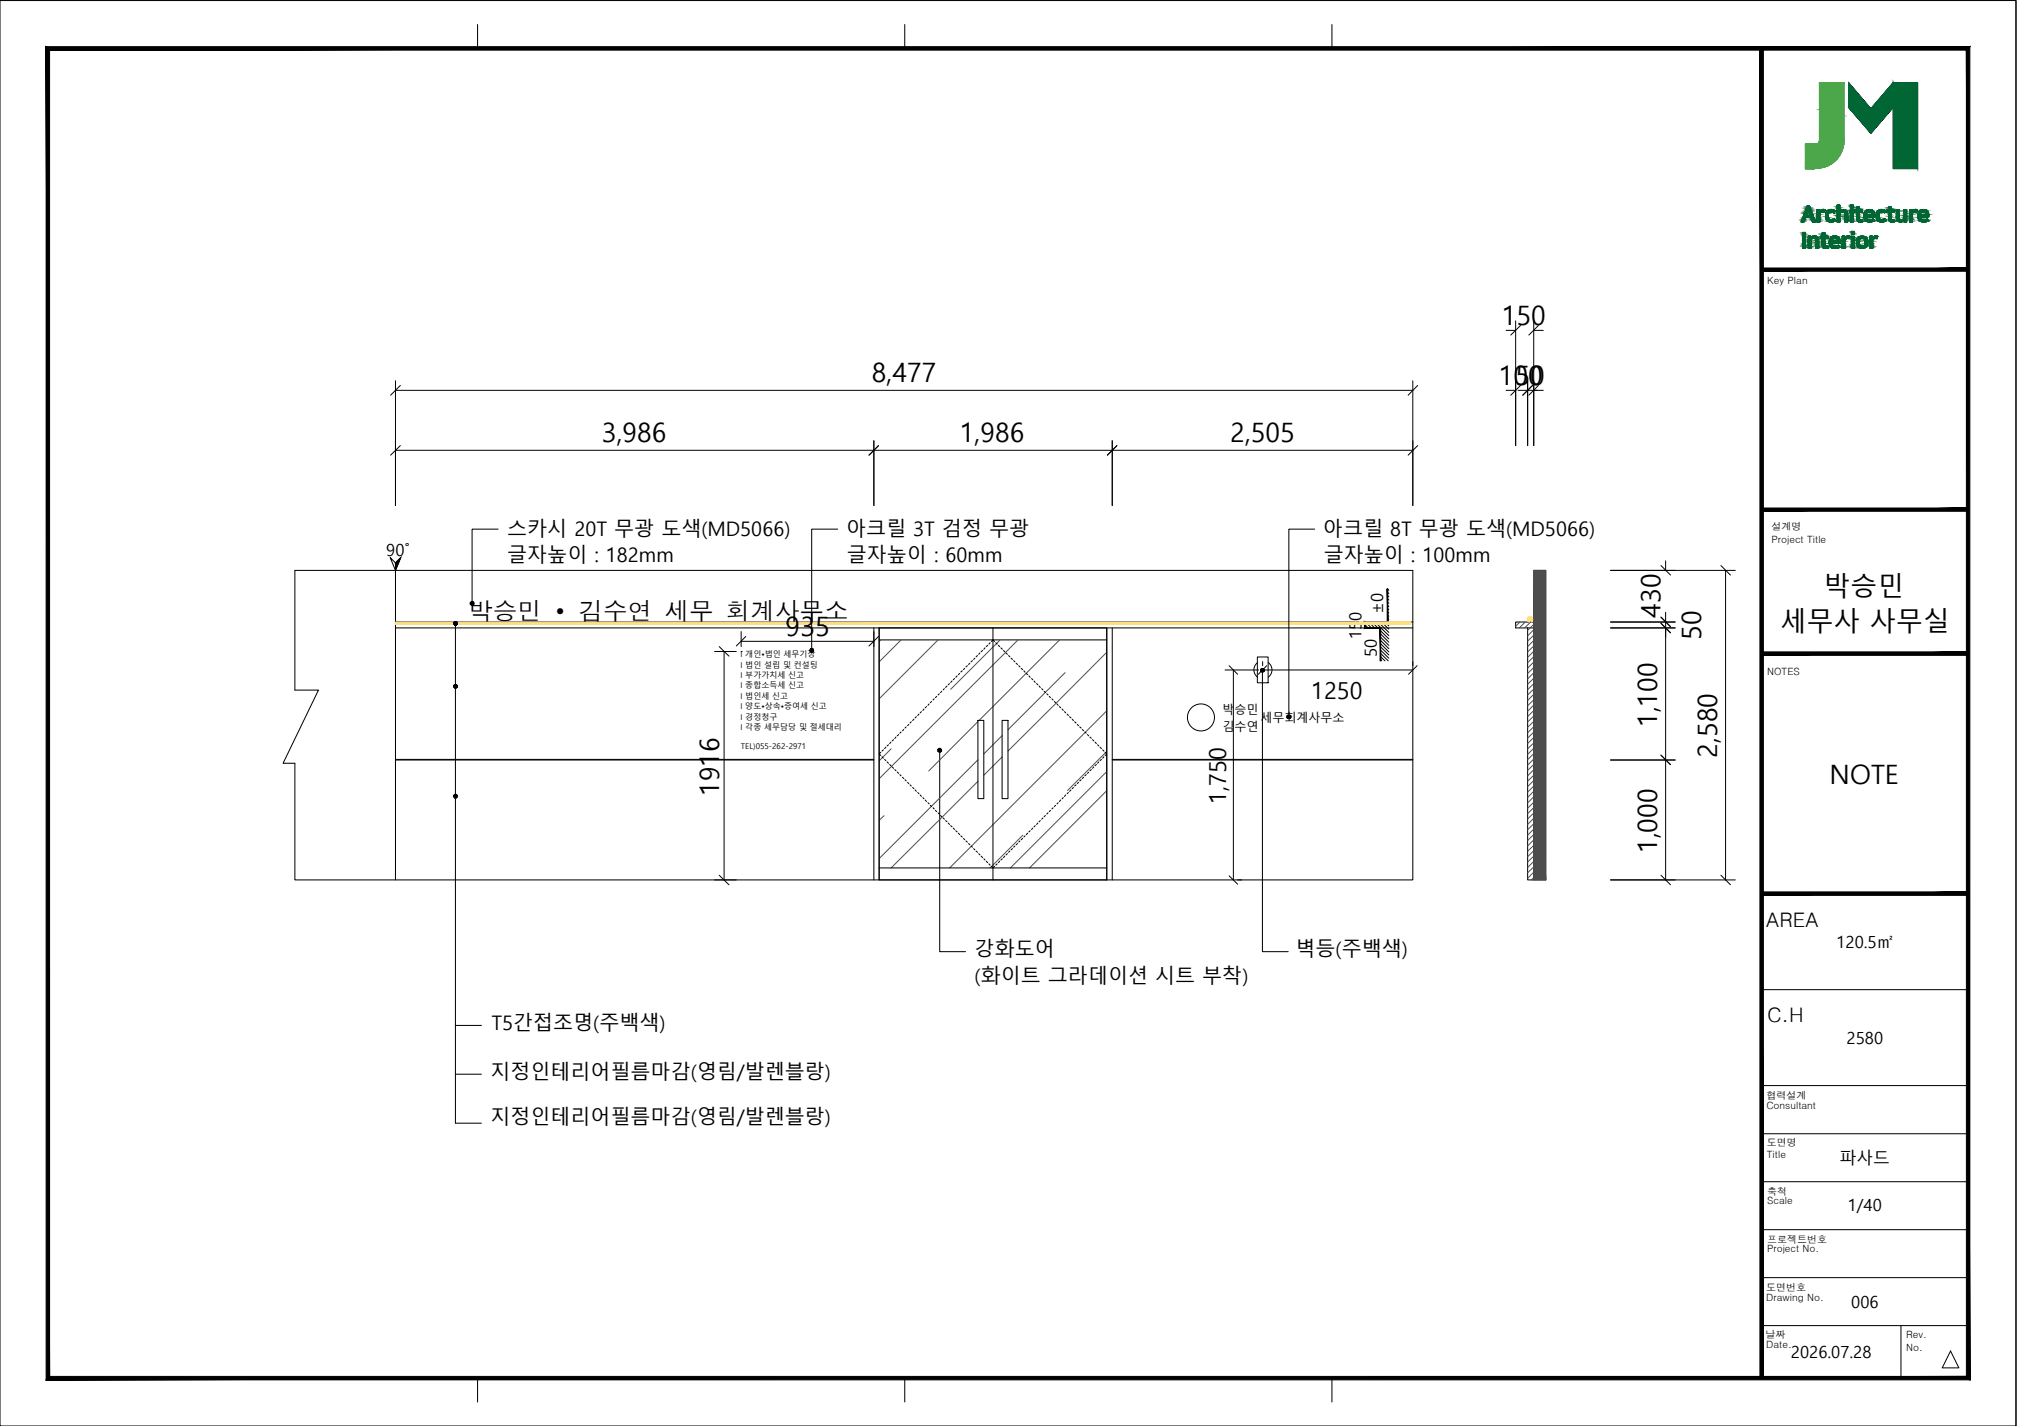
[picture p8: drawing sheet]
<svg xmlns="http://www.w3.org/2000/svg" width="420mm" height="297mm" viewBox="0 0 420 297" stroke-linecap="round" stroke-linejoin="round" font-family="sans-serif">
<defs><g id="words">
<g font-size="5.6">
<text x="312.8" y="67.8">150</text>
<text x="181.6" y="79.6">8,477</text>
<text x="312.2" y="80.2">100</text>
<text x="315.7" y="80.2">50</text>
<text x="125.4" y="92.1">3,986</text>
<text x="199.9" y="92.1">1,986</text>
<text x="256.3" y="92.1">2,505</text>
<text x="379.9" y="124.1">박승민</text>
<text x="345.9" y="128.7" transform="rotate(-90 345.9 128.7)">430</text>
<text x="370.8" y="131.5">세무사 사무실</text>
<text x="163.7" y="132.5">935</text>
<text x="354.4" y="133.3" transform="rotate(-90 354.4 133.3)">50</text>
<text x="345.2" y="151.5" transform="rotate(-90 345.2 151.5)">1,100</text>
<text x="357.7" y="157.8" transform="rotate(-90 357.7 157.8)">2,580</text>
<text x="149.8" y="165.8" transform="rotate(-90 149.8 165.8)">1916</text>
<text x="381.1" y="163.2">NOTE</text>
<text x="345.2" y="177.7" transform="rotate(-90 345.2 177.7)">1,000</text>
</g>
<text font-size="5.1" x="97.5" y="129.1">박승민 • 김수연 세무 회계사무소</text>
<g font-size="4.9">
<text x="273.1" y="145.7">1250</text>
<text x="255.4" y="167.5" transform="rotate(-90 255.4 167.5)">1,750</text>
</g>
<g font-size="4.2">
<text x="105.7" y="111.6">스카시 20T 무광 도색(MD5066)</text>
<text x="176.2" y="111.6">아크릴 3T 검정 무광</text>
<text x="275.6" y="111.6">아크릴 8T 무광 도색(MD5066)</text>
<text x="105.7" y="117.1">글자높이 : 182mm</text>
<text x="176.4" y="117.1">글자높이 : 60mm</text>
<text x="275.8" y="117.1">글자높이 : 100mm</text>
<text x="367.9" y="193.1">AREA</text>
<text x="203" y="199.2">강화도어</text>
<text x="269.9" y="199.2">벽등(주백색)</text>
<text x="203" y="204.8">(화이트 그라데이션 시트 부착)</text>
<text x="102.4" y="214.5">T5간접조명(주백색)</text>
<text x="368.1" y="213">C.H</text>
<text x="102.2" y="224.7">지정인테리어필름마감(영림/발렌블랑)</text>
<text x="102.2" y="234.1">지정인테리어필름마감(영림/발렌블랑)</text>
</g>
<g font-size="3.5">
<text x="80.5" y="115.8">90˚</text>
<text x="288.1" y="127.8" transform="rotate(-90 288.1 127.8)">±0</text>
<text x="283.6" y="133.2" transform="rotate(-90 283.6 133.2)">150</text>
<text x="286.8" y="136.8" transform="rotate(-90 286.8 136.8)">50</text>
<text x="382.5" y="197.4">120.5㎡</text>
<text x="384.6" y="217.4">2580</text>
<text x="383.2" y="242.4">파사드</text>
<text x="384.9" y="252.2">1/40</text>
<text x="385.6" y="272.4">006</text>
<text x="373" y="282.9">2026.07.28</text>
</g>
<g font-size="2.5">
<text x="254.6" y="148.7">박승민</text>
<text x="254.6" y="152.2">김수연</text>
<text x="262.6" y="150.4">세무회계사무소</text>
</g>
<g font-size="2.1">
<text x="368.1" y="59.2">Key Plan</text>
<text x="369" y="113">Project Title</text>
<text x="369" y="110.3">설계명</text>
<text x="368.1" y="140.7">NOTES</text>
<text x="368" y="228.8">협력설계</text>
<text x="368" y="230.9">Consultant</text>
<text x="368" y="238.7">도면명</text>
<text x="368" y="241.2">Title</text>
<text x="368.1" y="250.9">Scale</text>
<text x="368.1" y="248.9">축척</text>
<text x="368.1" y="260.9">Project No.</text>
<text x="368.1" y="258.9">프로젝트번호</text>
<text x="367.9" y="268.8">도면번호</text>
<text x="367.9" y="270.9">Drawing No.</text>
<text x="367.8" y="278.7">날짜</text>
<text x="367.9" y="280.7">Date.</text>
<text x="397.1" y="281.4">No.</text>
<text x="397.1" y="278.8">Rev.</text>
</g>
<g font-size="1.7">
<text x="154.2" y="136.9">Ι 개인•법인 세무기장</text>
<text x="154.2" y="139.1">Ι 법인 설립 및 컨설팅</text>
<text x="154.2" y="141.2">Ι 부가가치세 신고</text>
<text x="154.2" y="143.4">Ι 종합소득세 신고</text>
<text x="154.2" y="145.5">Ι 법인세 신고</text>
<text x="154.2" y="147.7">Ι 양도•상속•증여세 신고</text>
<text x="154.2" y="149.9">Ι 경정청구</text>
<text x="154.2" y="152">Ι 각종 세무담당 및 절세대리</text>
<text x="154.3" y="155.9">TEL)055-262-2971</text>
</g>
</g></defs>
<g fill="none" stroke="#000" stroke-width=".21">
<path d="M0 .1h419.9v296.9h-419.9zM99.5 5.1v5M188.5 5.1v5M277.5 5.1v5M379 17.2h5.1v11.5a6 6 0 0 1-6.5 6.4h-1.5v-5.1h1.4a1.21 1.21 0 0 0 1.5-.7zM385.1 17.2v5.1l4.6 5.5 4.7-5.5-4.7 5.5-4.6-5.5v-5.1l4.6 5.5 4.7-5.5v5.1v-5.1l-4.7 5.5zM394.4 17.2h5.1v17.9h-5.1zM419.9 .1v296.9M375.5 48.4h.6v3.3a.38 .38 0 0 1-.5 0 .38 .38 0 0 1-.1-.5zM376.4 42.9h.2a.52 .52 0 0 1 .6 .6l1 2.7a.61 .61 0 0 1-.7 0 .61 .61 0 0 1-.2-.7l-.1-.2h-1.1l-.3 .9h-.6zM376.7 43.6l.4 1.2h-.8zM376.7 49.2h.5v.3a.95 .95 0 0 1 1.2-.2 .95 .95 0 0 1 .4 1.1v1.3h-.5v-1.3a.58 .58 0 0 0-.6-.8 .58 .58 0 0 0-.5 .9v1.1a.34 .34 0 0 1-.5 .1 .34 .34 0 0 1 0-.5z"/>
<path d="M378.5 43.7h.6v.4a.88 .88 0 0 1 1.1-.4l-.2 .5a.69 .69 0 0 0-.8 .2 .69 .69 0 0 0-.1 .8v.8a.31 .31 0 0 1-.4 .3 .31 .31 0 0 1-.2-.4zM379.6 48.5h.6v.7h.6v.5h-.6v1.5l.1 .1a.32 .32 0 0 1 .4 0 .32 .32 0 0 1 0 .4 .32 .32 0 0 1-.4 .1 .87 .87 0 0 1-.7-1.3v-.8h-.4v-.2a.23 .23 0 0 1 0-.3 .23 .23 0 0 1 .3 0zM380.6 43.9a1.18 1.18 0 0 1 1.7 .1l-.2 .3a.8 .8 0 0 0-1.2 .4 .8 .8 0 0 0 .7 1l.5-.2 .3 .5a1.29 1.29 0 0 1-1.6 .1 1.29 1.29 0 0 1-.5-1.5zM381.3 49.6a1.14 1.14 0 0 1 1.4-.4 1.14 1.14 0 0 1 .5 1.5h-1.5a.57 .57 0 0 0 .3 .6 .57 .57 0 0 0 .6 0l.4-.2 .2 .4a1.29 1.29 0 0 1-1.5 .2 1.29 1.29 0 0 1-.7-1.3zM381.8 49.7a.54 .54 0 0 1 .6 0 .54 .54 0 0 1 .3 .5h-1.1zM382.7 42.7h.5v1.3a.97 .97 0 0 1 1.3-.3 .97 .97 0 0 1 .4 1.2v1.3h-.6v-1.2a.58 .58 0 0 0-.5-.9 .58 .58 0 0 0-.5 .9v.7a.36 .36 0 0 1-.1 .5 .36 .36 0 0 1-.5-.2zM383.8 49.2h.5v.4a.71 .71 0 0 1 1.1-.3l-.1 .1a.47 .47 0 0 1-.7 .3l-.3 .5v1.2a.23 .23 0 0 1 0 .3 .23 .23 0 0 1-.3 0 .2 .2 0 0 1-.3-.1 .2 .2 0 0 1 .1-.2zM385.4 43.7h.6v2.4a.33 .33 0 0 1-.4 .2 .33 .33 0 0 1-.2-.5zM385.4 42.7h.1a.38 .38 0 0 1 .6 .1 .38 .38 0 0 1-.1 .5 .38 .38 0 0 1-.6-.1zM385.7 49.2h.5v2.1a.31 .31 0 0 1-.2 .4 .31 .31 0 0 1-.3-.2zM385.7 48.2a.38 .38 0 0 1 .6 .1 .38 .38 0 0 1-.1 .5 .38 .38 0 0 1-.5-.1zM386.8 43h.5v.7h.4a.29 .29 0 0 1 .3 .4 .29 .29 0 0 1-.5 .1h-.2v.9a.47 .47 0 0 0 .1 .6 .47 .47 0 0 0 .6 0l.1 .5a.86 .86 0 0 1-1 0 .86 .86 0 0 1-.3-1v-1h-.4v-.5h.4z"/>
<path d="M387 49.5a1.31 1.31 0 0 1 1.9 .3 1.31 1.31 0 0 1-.5 1.9 1.34 1.34 0 0 1-1.6-.5 1.34 1.34 0 0 1 .2-1.7zM387.4 49.8a.72 .72 0 0 1 .9 0 .72 .72 0 0 1 .2 .9 .66 .66 0 0 1-.9 .5 .66 .66 0 0 1-.3-.9zM388.6 43.9a1.13 1.13 0 0 1 1.4-.1 1.13 1.13 0 0 1 .4 1.4h-.9a.39 .39 0 0 0-.7 .2 .93 .93 0 0 0 1.4 .2l.2 .4a1.28 1.28 0 0 1-1.5 .2 1.28 1.28 0 0 1-.6-1.4zM388.9 44.3a.54 .54 0 0 1 .7-.2 .54 .54 0 0 1 .3 .6h-1.1zM389.5 49.2h.6v.4l.6-.5a.31 .31 0 0 1 .4 .3 .31 .31 0 0 1-.4 .3 .7 .7 0 0 0-.6 1v1h-.4a.2 .2 0 0 1-.2-.1 .2 .2 0 0 1 0-.2zM391.1 43.9a1.22 1.22 0 0 1 1.8 .1 .32 .32 0 0 1-.3 .3 .32 .32 0 0 1-.3-.1 .68 .68 0 0 0-.8 .2 .68 .68 0 0 0-.1 .8 .73 .73 0 0 0 .5 .5 .73 .73 0 0 0 .8-.2l.2 .5a1.32 1.32 0 0 1-1.7 0 1.32 1.32 0 0 1-.3-1.6zM393.4 43h.6v.7h.6v.5h-.6v1.4l.2 .1a.32 .32 0 0 1 .4 .1 .32 .32 0 0 1 0 .4 .32 .32 0 0 1-.4 .1 .87 .87 0 0 1-.8-1.3v-.8h-.4v-.5h.4zM395 43.7h.6v.5a1.84 1.84 0 0 0 .3 1.5 .73 .73 0 0 0 .7-.2 .73 .73 0 0 0 0-.8v-1h.6v2.5h-.6v-.3a.96 .96 0 0 1-1.2 .2 .96 .96 0 0 1-.4-1.2zM397.8 43.7h.5v.4a.71 .71 0 0 1 1.1-.3l-.2 .4a.69 .69 0 0 0-.8 .2 .69 .69 0 0 0 0 .8v.6a.32 .32 0 0 1-.2 .4 .32 .32 0 0 1-.4-.2zM399.9 43.8a1.14 1.14 0 0 1 1.4 0 1.14 1.14 0 0 1 .4 1.4h-1.4a.29 .29 0 0 0-.2 .3 .29 .29 0 0 0 .3 .2l.4 .1 .7-.2 .2 .4a1.36 1.36 0 0 1-1.9-.1 1.36 1.36 0 0 1 0-1.8zM400.2 44.3a.54 .54 0 0 1 .6-.2 .54 .54 0 0 1 .4 .6h-1.1zM99.5 287v5"/>
<path d="M188.5 287v5M277.5 287v5"/>
</g>
<g fill="#000" stroke="#000" stroke-width=".21">
<path d="M10.3 286.7l-.7 .7 400-.7zM9.6 287.4l400-.7 .7 .7zM409.6 10.4v276.3l.7 .7zM410.3 9.7v277.7l-.7-277zM10.3 10.4h399.3l.7-.7zM9.6 9.7h400.7l-400 .7zM9.6 9.7l.7 277v-276.3zM9.6 9.7l.7 277-.7 .7z"/>
<path d="M366.6 10.1v276.9h.7zM366.6 10.1h.7v276.9z"/>
</g>
<!-- layer: 01.TEXT -->
<g fill="#000" stroke="#000" stroke-width=".21">
<path d="M367 55.8v.7l43-.7zM367 56.5l43-.7v.7z"/>
<path d="M83.5 116.1l-.5 1.1h-.6zM82.4 117.2v1.6l.6-1.6z"/>
<path d="M367 105.8v.7l43-.7zM367 106.5l43-.7v.7z"/>
<path d="M367 135.8v.7l43-.7zM367 136.5l43-.7v.7z"/>
<path d="M367 185.8v.7l43-.7zM367 186.5l43-.7v.7z"/>
</g>
<path d="M81.3 116.1l1.1 1.1 1.1-1.1-1.1 2.7zM367 206.1h43M367 236.2h43M367 226.1h43M367 256.1h43M367 246.2h43M367 266.1h43M367 276.1h43M396 276.1v10.9M406.3 281.4l1.8 3.5h-3.5z" fill="none" stroke="#000" stroke-width=".21"/>
<g fill="#006734" stroke="#006734" stroke-width=".21">
<path d="M385.1 17.2l4.3 5.1h-4.3z"/>
<path d="M394.4 17.2v5.1h-4.4z"/>
<path d="M385.3 22.7h8.8l-4.4 5.1z"/>
<path d="M379.1 44.1h.9z"/>
<path d="M379.8 44.2h.2z"/>
<path d="M381.2 43.6h.4z"/>
<path d="M382 44.3h.1z"/>
<path d="M382 45.6h.1z"/>
<path d="M381.6 45.7h.6z"/>
<path d="M380.6 46h1.8z"/>
<path d="M381.3 46.3h.2z"/>
<path d="M381.3 46.3h.3z"/>
<path d="M383.8 43.7h.4z"/>
<path d="M383.4 43.8h1.2z"/>
<path d="M387.8 45.7h.2z"/>
<path d="M387.4 46.3h.3z"/>
<path d="M389.1 43.7h.6z"/>
<path d="M389.8 44.3h.6z"/>
<path d="M390.1 45.7h.2z"/>
<path d="M389.3 46.3h.3z"/>
<path d="M391.8 43.6h.4z"/>
<path d="M392.5 44.3h.1z"/>
<path d="M392.1 45.7h.7z"/>
<path d="M391.8 46.3h.2z"/>
<path d="M391.8 46.3h.3z"/>
<path d="M394.4 45.7h.2z"/>
<path d="M393.7 46.2h1z"/>
<path d="M394 46.3h.3z"/>
<path d="M395.6 46.2h.6z"/>
<path d="M399.1 44.2h.1z"/>
<path d="M400.3 43.7h.7z"/>
<path d="M400 43.8h1.4z"/>
<path d="M401.3 45.7h.2z"/>
<path d="M400.6 46.3h.3z"/>
<path d="M377.8 49.2h.4z"/>
<path d="M380.6 51.3h.1z"/>
<path d="M380.1 51.8h.4z"/>
<path d="M380.2 51.8h.3z"/>
<path d="M381.9 49.2h.6z"/>
<path d="M381.3 49.6h1.8z"/>
<path d="M382.3 49.6h.9z"/>
<path d="M381.1 50.2h.5z"/>
<path d="M381.3 51.5h1.9z"/>
<path d="M382.1 51.8h.2z"/>
<path d="M382.1 51.8h.3z"/>
<path d="M385 49.7h.2z"/>
<path d="M385.1 49.7h.1z"/>
<path d="M387.6 49.2h.6z"/>
<path d="M387.3 51.7h1.1z"/>
<path d="M390.7 49.7h.3z"/>
<path d="M390.8 49.7h.2z"/>
<path d="M394.4 17.2l5.1 17.9v-17.9zM394.4 17.2l5.1 17.9h-5.1z"/>
<path d="M390 22.3l4.1 .4 .3-.4zM390 22.3l4.1 .4h-4.4z"/>
<path d="M385.1 22.3l4.6 .4-.3-.4zM385.1 22.3l4.6 .4h-4.4z"/>
<path d="M376.4 42.9h.5zM376.4 42.9h.5z"/>
<path d="M376.4 42.9l.6 .1zM376.4 42.9l.6 .1z"/>
<path d="M376.4 43h.6zM376.4 43h.6z"/>
<path d="M376.4 43l.7 .2-.1-.2zM376.4 43l.7 .2h-.8z"/>
<path d="M376.3 43.2l.8 .2v-.2zM376.3 43.2l.8 .2h-.9z"/>
<path d="M376.2 43.4l1 .2-.1-.2zM376.2 43.4l1 .2h-1.1z"/>
<path d="M376.1 43.6h.6zM376.1 43.6h.6z"/>
<path d="M376.7 43.6l.5 .1zM376.7 43.6l.5 .1z"/>
<path d="M376.1 43.6l.6 .1zM376.1 43.6l.6 .1z"/>
<path d="M376.7 43.7h.5zM376.7 43.7h.5z"/>
<path d="M376.1 43.7h.6zM376.1 43.7h.6z"/>
<path d="M376.1 43.7h.6zM376.1 43.7h.5z"/>
<path d="M376.7 43.7l.6 .1-.1-.1zM376.7 43.7l.6 .1h-.6z"/>
<path d="M376.7 43.8l.6 .1v-.1zM376.7 43.8l.6 .1h-.5z"/>
<path d="M376.8 43.9l.6 .1zM376.8 43.9l.6 .1z"/>
<path d="M376.1 43.7l.5 .3v-.3zM376.1 43.7l.5 .3h-.6zM376 44h.6zM376 44h.6z"/>
<path d="M376.8 44l.6 .1zM376.8 44l.6 .1z"/>
<path d="M376 44l.5 .1 .1-.1zM376 44l.5 .1h-.5zM376 44.1h.5zM376 44.1h.5z"/>
<path d="M376.8 44.1h.6zM376.8 44.1h.6z"/>
<path d="M376 44.1l.5 .1zM376 44.1l.5 .1z"/>
<path d="M376.9 44.1l.5 .1zM376.9 44.1l.5 .1z"/>
<path d="M376 44.2l.5 .1v-.1zM376 44.2l.5 .1h-.6z"/>
<path d="M376.9 44.2l.6 .1-.1-.1zM376.9 44.2l.6 .1h-.6z"/>
<path d="M375.9 44.3l.5 .1 .1-.1zM375.9 44.3l.5 .1h-.5z"/>
<path d="M376.9 44.3l.7 .3-.1-.3zM376.9 44.3l.7 .3h-.6z"/>
<path d="M375.9 44.4l.5 .2v-.2zM375.9 44.4l.5 .2h-.6z"/>
<path d="M377 44.6h.6zM377 44.6h.6z"/>
<path d="M375.8 44.6l.5 .1 .1-.1zM375.8 44.6l.5 .1h-.5z"/>
<path d="M377 44.6l.6 .1v-.1zM377 44.6l.6 .1h-.6z"/>
<path d="M375.8 44.7h.5zM375.8 44.7l.5 .1z"/>
<path d="M377 44.7l.7 .1zM377 44.7l.7 .1z"/>
<path d="M377.1 44.8h.6zM377.1 44.8h.6z"/>
<path d="M375.7 44.8h.6zM375.7 44.8h.6z"/>
<path d="M375.7 44.8l2.1 .4-.1-.4zM375.7 44.8l2.1 .4h-2.2z"/>
<path d="M375.6 45.2l2.3 .1-.1-.1zM375.6 45.2l2.3 .1h-2.4z"/>
<path d="M377.2 45.3h.7zM377.2 45.3h.7z"/>
<path d="M375.5 45.3h.6zM375.5 45.3h.6z"/>
<path d="M377.2 45.3l.7 .1zM377.2 45.3l.7 .1z"/>
<path d="M375.5 45.3h.6zM375.5 45.4h.6z"/>
<path d="M377.2 45.4l.7 .1zM377.2 45.4l.7 .1z"/>
<path d="M375.5 45.4l.6 .1zM375.5 45.4l.6 .1z"/>
<path d="M377.3 45.5h.6zM377.3 45.5h.6z"/>
<path d="M375.5 45.5h.6zM375.5 45.5h.6z"/>
<path d="M377.3 45.5l.7 .1-.1-.1zM377.3 45.5l.7 .1h-.7z"/>
<path d="M375.5 45.5l.5 .1 .1-.1zM375.5 45.5l.5 .1h-.6z"/>
<path d="M377.3 45.6l.7 .1zM377.3 45.6l.7 .1z"/>
<path d="M375.4 45.6h.6zM375.4 45.6l.6 .1z"/>
<path d="M377.4 45.7h.6zM377.4 45.7h.6z"/>
<path d="M375.4 45.7h.6zM375.4 45.7h.6z"/>
<path d="M377.4 45.7l.7 .2-.1-.2zM377.4 45.7l.7 .2h-.7z"/>
<path d="M375.4 45.7l.5 .2 .1-.2zM375.4 45.7l.5 .2h-.6z"/>
<path d="M377.4 45.9h.7zM377.4 45.9h.7z"/>
<path d="M375.3 45.9h.6zM375.3 45.9h.6z"/>
<path d="M377.4 45.9l.7 .2v-.2zM377.4 45.9l.7 .2h-.6z"/>
<path d="M375.3 45.9l.5 .2 .1-.2zM375.3 45.9l.5 .2h-.6z"/>
<path d="M377.5 46.1h.6zM377.5 46.1h.6z"/>
<path d="M375.2 46.1h.6zM375.2 46.1h.6z"/>
<path d="M377.5 46.1l.7 .1zM377.5 46.1l.7 .1z"/>
<path d="M375.2 46.1h.6zM375.2 46.1l.6 .1z"/>
<path d="M377.5 46.2h.7zM377.5 46.2h.7z"/>
<path d="M375.2 46.2h.6zM375.2 46.2h.6z"/>
<path d="M377.5 46.2h.7zM377.5 46.2h.7z"/>
<path d="M375.2 46.2h.6zM375.2 46.2h.6z"/>
<path d="M377.6 46.2h.6zM377.6 46.2h.6z"/>
<path d="M375.2 46.2h.6zM375.2 46.2h.6z"/>
<path d="M377.6 46.2h.6zM377.6 46.2h.6z"/>
<path d="M375.2 46.2h.6zM375.2 46.2h.6z"/>
<path d="M379.7 43.6h.2zM379.7 43.6h.2z"/>
<path d="M379.7 43.6h.2zM379.7 43.6h.2z"/>
<path d="M379.7 43.6h.2zM379.6 43.6h.3z"/>
<path d="M379.6 43.6l.4 .1zM379.6 43.7h.4z"/>
<path d="M379.6 43.7h.5zM379.5 43.7h.6z"/>
<path d="M379.5 43.7h.7zM379.5 43.7h.7zM379.4 43.7h.8zM379.4 43.7h.8z"/>
<path d="M378.5 43.7h.6zM378.5 43.7h.6zM378.5 43.7h.6zM378.5 43.7h.6z"/>
<path d="M378.5 43.7l.6 .1zM378.5 43.7l.6 .1z"/>
<path d="M379.4 43.7h.8zM379.3 43.8h.8z"/>
<path d="M378.5 43.8h.6zM378.5 43.8h.6z"/>
<path d="M378.5 43.8h.6zM378.5 43.8h.6z"/>
<path d="M379.3 43.8h.8zM379.3 43.8h.8z"/>
<path d="M379.3 43.8h.8zM379.3 43.8h.8z"/>
<path d="M378.5 43.8l.6 .1zM378.5 43.8l.6 .1z"/>
<path d="M379.3 43.8h.8zM379.3 43.8l.8 .1h-.9z"/>
<path d="M378.5 43.9h.6zM378.5 43.9h.6z"/>
<path d="M379.2 43.9h.9zM379.2 43.9l.8 .1z"/>
<path d="M378.5 43.9l.6 .1zM378.5 43.9l.6 .1z"/>
<path d="M379.1 44h.9zM379.1 44h.9z"/>
<path d="M378.5 44l.6 .1zM378.5 44l.6 .1zM378.5 44.1h.6zM378.5 44.1h.6z"/>
<path d="M379.1 44l.9 .1zM379.1 44l.9 .1zM379.1 44.1h.9z"/>
<path d="M378.5 44.1h.6zM378.5 44.1h.6z"/>
<path d="M378.5 44.1h1.5zM378.5 44.1h1.5zM378.5 44.1h1.5zM378.5 44.1h1.5z"/>
<path d="M379.6 44.1h.4zM379.6 44.1h.4z"/>
<path d="M379.7 44.1l.3 .1zM379.7 44.1l.3 .1z"/>
<path d="M378.5 44.1h1.1zM378.5 44.1l1 .1z"/>
<path d="M378.5 44.2h1zM378.5 44.2h.9z"/>
<path d="M378.5 44.2h.8zM378.5 44.2h.9z"/>
<path d="M378.5 44.2h.8zM378.5 44.2l.8 .1z"/>
<path d="M378.5 44.3h.8zM378.5 44.3l.7 .1z"/>
<path d="M378.5 44.4h.7zM378.5 44.4h.6z"/>
<path d="M378.5 44.4l.6 .1zM378.5 44.4l.6 .1z"/>
<path d="M378.5 44.5h.6zM378.5 44.5l.6 .1z"/>
<path d="M378.5 44.6l.6 .1v-.1zM378.5 44.6l.6 .1h-.6z"/>
<path d="M378.5 44.7h.6zM378.5 44.7h.6zM378.5 44.7h.6zM378.5 44.7h.6z"/>
<path d="M378.5 44.7l.6 .1zM378.5 44.7l.6 .1z"/>
<path d="M378.5 44.8l.6 .1zM378.5 44.8l.6 .1z"/>
<path d="M378.5 44.9h.6zM378.5 44.9h.6zM378.5 44.9h.6zM378.5 44.9h.6z"/>
<path d="M378.5 44.9l.6 .3v-.3zM378.5 44.9l.6 .3h-.6z"/>
<path d="M378.5 45.2l.6 .3v-.3zM378.5 45.2l.6 .3h-.6z"/>
<path d="M378.5 45.5l.6 .2v-.2zM378.5 45.5l.6 .2h-.6z"/>
<path d="M378.5 45.7l.6 .1v-.1zM378.5 45.7l.6 .1h-.6z"/>
<path d="M378.5 45.8l.6 .1zM378.5 45.8l.6 .1z"/>
<path d="M378.5 45.9l.6 .1v-.1zM378.5 45.9l.6 .1h-.6zM378.5 46h.6zM378.5 46h.6z"/>
<path d="M378.5 46l.6 .1zM378.5 46l.6 .1zM378.5 46.1h.6zM378.5 46.1h.6z"/>
<path d="M378.5 46.1l.6 .1zM378.5 46.1l.6 .1z"/>
<path d="M378.5 46.2h.6zM378.5 46.2h.6zM378.5 46.2h.6zM378.5 46.2h.6zM378.5 46.2h.6zM378.5 46.2h.6z"/>
<path d="M381.2 43.6l.5 .1zM381.2 43.6l.5 .1z"/>
<path d="M381.2 43.7h.6zM381 43.7h.8z"/>
<path d="M381 43.7h.9zM381 43.7h.9z"/>
<path d="M381 43.7l1 .1zM380.8 43.8h1.2z"/>
<path d="M380.8 43.8h1.3zM380.8 43.8h1.3z"/>
<path d="M380.8 43.8h1.4zM380.8 43.8h1.4h-1.5z"/>
<path d="M380.7 43.8h1.5zM380.7 43.8h1.5z"/>
<path d="M380.7 43.8l1.6 .1zM380.7 43.8l1.6 .1z"/>
<path d="M380.6 43.9h1.7zM380.6 43.9h1.7zM380.6 43.9h1.7zM380.6 43.9h1.7z"/>
<path d="M380.6 43.9l1.7 .1zM380.6 43.9l1.7 .1z"/>
<path d="M380.5 44h1.8zM380.5 44h1.8z"/>
<path d="M380.5 44h1.8zM380.5 44l1.7 .1z"/>
<path d="M380.4 44.1h1.8zM380.4 44.1h1.8zM380.4 44.1h1.8zM380.4 44.1h1.8z"/>
<path d="M381.4 44.1h.8zM381.4 44.1h.8z"/>
<path d="M380.4 44.1h.9zM380.4 44.1h1z"/>
<path d="M381.5 44.1h.7zM381.5 44.1h.7z"/>
<path d="M381.6 44.1l.6 .1zM381.6 44.1l.6 .1z"/>
<path d="M380.4 44.1h.9zM380.4 44.1l.8 .1z"/>
<path d="M381.7 44.2h.5zM381.7 44.2h.4z"/>
<path d="M380.4 44.2h.8zM380.4 44.2h.7z"/>
<path d="M381.8 44.2h.3zM381.8 44.2l.3 .1z"/>
<path d="M380.4 44.2h.7zM380.4 44.2l.6 .1z"/>
<path d="M381.9 44.3h.2zM381.9 44.3h.2z"/>
<path d="M380.4 44.3l.5 .1 .1-.1zM380.4 44.3l.5 .1h-.6z"/>
<path d="M380.3 44.4h.6zM380.3 44.4h.6z"/>
<path d="M380.3 44.4h.6zM380.3 44.4l.6 .1z"/>
<path d="M380.3 44.5l.6 .1zM380.3 44.5l.6 .1z"/>
<path d="M380.3 44.6h.6zM380.3 44.6h.6z"/>
<path d="M380.3 44.6h.6zM380.3 44.6l.5 .1z"/>
<path d="M380.3 44.7l.5 .1zM380.3 44.7l.5 .1zM380.3 44.8h.5zM380.3 44.8h.5zM380.3 44.8h.5zM380.3 44.8h.5zM380.3 44.8h.5zM380.3 44.8h.5z"/>
<path d="M380.3 44.8h.5zM380.3 44.8h.5zM380.3 44.8h.5zM380.3 44.8h.5z"/>
<path d="M380.3 44.8l.5 .1zM380.3 44.8l.5 .1z"/>
<path d="M380.3 44.9h.5zM380.3 44.9h.5z"/>
<path d="M380.3 44.9l.5 .1zM380.3 44.9l.5 .1z"/>
<path d="M380.3 45l.5 .1zM380.3 45l.5 .1zM380.3 45.1h.5zM380.3 45.1h.5zM380.3 45.1h.5zM380.3 45.1h.5z"/>
<path d="M380.3 45.1h.5zM380.3 45.1h.5zM380.3 45.1h.5zM380.3 45.1h.5z"/>
<path d="M380.3 45.1l.5 .1zM380.3 45.1l.5 .1zM380.3 45.2h.5zM380.3 45.2h.5z"/>
<path d="M380.3 45.2l.6 .1-.1-.1zM380.3 45.2l.6 .1h-.6z"/>
<path d="M380.3 45.3l.6 .1zM380.3 45.3l.6 .1z"/>
<path d="M380.3 45.4h.6zM380.3 45.4h.6z"/>
<path d="M380.3 45.4l.7 .1zM380.3 45.4l.7 .1z"/>
<path d="M380.3 45.5h.7zM380.3 45.5h.7z"/>
<path d="M380.3 45.5l.7 .1zM380.3 45.5l.7 .1z"/>
<path d="M382 45.6l.2 .1zM381.8 45.7h.4z"/>
<path d="M380.3 45.6l.8 .1-.1-.1zM380.3 45.6l.8 .1h-.7z"/>
<path d="M380.4 45.7h.8zM380.4 45.7h.8z"/>
<path d="M381.8 45.7h.4zM381.7 45.7h.5z"/>
<path d="M380.4 45.7h.9zM380.4 45.7h.9z"/>
<path d="M381.7 45.7h.5zM381.6 45.7h.6zM381.5 45.7h.7z"/>
<path d="M380.4 45.7h1zM380.4 45.7h1z"/>
<path d="M381.5 45.7h.7zM381.4 45.7h.8z"/>
<path d="M380.4 45.7h1zM380.4 45.7h1z"/>
<path d="M380.4 45.7l1.9 .2-.1-.2zM380.4 45.7l1.9 .2h-1.8zM380.5 45.9h1.8zM380.5 45.9h1.8z"/>
<path d="M380.5 45.9l1.9 .1zM380.5 45.9l1.9 .1z"/>
<path d="M380.6 46h1.8zM380.6 46h1.8zM380.6 46h1.8z"/>
<path d="M380.6 46h1.8zM380.6 46h1.8z"/>
<path d="M380.6 46h1.8zM380.6 46l1.6 .1z"/>
<path d="M380.7 46.1h1.5zM380.7 46.1h1.5z"/>
<path d="M380.7 46.1h1.5zM380.7 46.1h1.4z"/>
<path d="M380.8 46.1h1.3zM380.8 46.1l1.2 .1z"/>
<path d="M380.9 46.2h1.1zM380.9 46.2h.9z"/>
<path d="M381 46.2h.8zM381 46.2h.8z"/>
<path d="M381.1 46.2h.7zM381.1 46.2l.5 .1z"/>
<path d="M381.3 46.3h.3zM381.3 46.3h.3z"/>
<path d="M382.7 42.7h.5zM382.7 42.7h.5z"/>
<path d="M382.7 42.7l.5 .1zM382.7 42.7l.5 .1zM382.7 42.8h.5zM382.7 42.8h.5z"/>
<path d="M382.7 42.8h.5zM382.7 42.8h.5z"/>
<path d="M382.7 42.8l.5 .1zM382.7 42.8l.5 .1zM382.7 42.9h.5zM382.7 42.9h.5z"/>
<path d="M382.7 42.9l.5 .1zM382.7 42.9l.5 .1z"/>
<path d="M382.7 43h.5zM382.7 43h.5z"/>
<path d="M382.7 43l.5 .1zM382.7 43l.5 .1z"/>
<path d="M382.7 43.1l.5 .1v-.1zM382.7 43.1l.5 .1h-.5z"/>
<path d="M382.7 43.2l.5 .1zM382.7 43.2l.5 .1z"/>
<path d="M382.7 43.3l.5 .2v-.2zM382.7 43.3l.5 .2h-.5z"/>
<path d="M382.7 43.5h.5zM382.7 43.5h.5z"/>
<path d="M383.8 43.7h.5zM383.8 43.7h.5z"/>
<path d="M383.8 43.7h.6zM383.6 43.7h.8z"/>
<path d="M383.6 43.7h.8zM383.6 43.7h.8z"/>
<path d="M382.7 43.5l.5 .3v-.3zM382.7 43.5l.5 .3h-.5z"/>
<path d="M383.6 43.7l.9 .1zM383.5 43.8h1z"/>
<path d="M383.5 43.8h1.1zM383.4 43.8h1.2zM383.4 43.8h1.2z"/>
<path d="M382.7 43.8h.5zM382.7 43.8h.5z"/>
<path d="M382.7 43.8l.5 .1zM382.7 43.8l.5 .1zM382.7 43.9h.5zM382.7 43.9h.5z"/>
<path d="M383.4 43.8l1.3 .1zM383.4 43.8l1.3 .1h-1.4z"/>
<path d="M383.3 43.9l1.4 .1zM383.3 43.9l1.4 .1z"/>
<path d="M382.7 43.9l.5 .1zM382.7 43.9l.5 .1z"/>
<path d="M383.3 44h1.4zM383.2 44h1.5zM383.2 44h1.5zM383.2 44h1.5z"/>
<path d="M382.7 44h.5zM382.7 44h.5z"/>
<path d="M382.7 44l2.1 .1-.1-.1zM382.7 44l2.1 .1h-2.1z"/>
<path d="M383.8 44.1h1zM383.8 44.1h1z"/>
<path d="M382.7 44.1h1.1zM382.7 44.1h1.1z"/>
<path d="M382.7 44.1h1.1zM382.7 44.1h1.1z"/>
<path d="M383.8 44.1h1zM383.8 44.1h1z"/>
<path d="M382.7 44.1h1zM382.7 44.1h1.1z"/>
<path d="M383.8 44.1l1 .1zM383.8 44.1l1 .1z"/>
<path d="M382.7 44.1h1zM382.7 44.1l.9 .1z"/>
<path d="M384 44.2h.8zM384 44.2h.8z"/>
<path d="M384 44.2h.9zM384 44.2h.9z"/>
<path d="M382.7 44.2h.9zM382.7 44.2l.8 .1z"/>
<path d="M384.1 44.2l.8 .1zM384.1 44.2l.8 .1z"/>
<path d="M384.2 44.3h.7zM384.2 44.3h.7z"/>
<path d="M382.7 44.3h.8zM382.7 44.3h.7z"/>
<path d="M382.7 44.3h.7zM382.7 44.3l.7 .1z"/>
<path d="M384.2 44.3l.7 .1zM384.2 44.3l.7 .1z"/>
<path d="M384.3 44.4h.6zM384.3 44.4h.6z"/>
<path d="M382.7 44.4l.6 .1 .1-.1zM382.7 44.4l.6 .1h-.6z"/>
<path d="M384.3 44.4l.6 .1zM384.3 44.4l.6 .1z"/>
<path d="M384.3 44.5l.6 .1zM384.3 44.5l.6 .1z"/>
<path d="M384.3 44.6h.6zM384.3 44.6h.6zM384.3 44.6h.6zM384.3 44.6h.6z"/>
<path d="M382.7 44.5l.6 .2v-.2zM382.7 44.5l.6 .2h-.6z"/>
<path d="M382.7 44.7h.6zM382.7 44.7h.6z"/>
<path d="M384.3 44.6l.6 .2v-.2zM384.3 44.6l.6 .2h-.6z"/>
<path d="M382.7 44.7l.6 .1zM382.7 44.7l.6 .1z"/>
<path d="M384.3 44.8h.6zM384.3 44.8h.6z"/>
<path d="M384.3 44.8l.6 .1zM384.3 44.8l.6 .1z"/>
<path d="M382.7 44.8l.6 .1zM382.7 44.8l.6 .1z"/>
<path d="M384.3 44.9h.6zM384.3 44.9h.6z"/>
<path d="M382.7 44.9l.6 .1v-.1zM382.7 44.9l.6 .1h-.6z"/>
<path d="M384.3 44.9l.6 .1zM384.3 44.9l.6 .1z"/>
<path d="M384.3 45l.6 .1v-.1zM384.3 45l.6 .1h-.6z"/>
<path d="M382.7 45l.6 .1v-.1zM382.7 45l.6 .1h-.6z"/>
<path d="M382.7 45.1l.6 .1zM382.7 45.1l.6 .1z"/>
<path d="M384.3 45.1l.6 .2v-.2zM384.3 45.1l.6 .2h-.6z"/>
<path d="M382.7 45.2l.6 .3v-.3zM382.7 45.2l.6 .3h-.6z"/>
<path d="M384.3 45.3l.6 .2v-.2zM384.3 45.3l.6 .2h-.6z"/>
<path d="M382.7 45.5h.6zM382.7 45.5h.6z"/>
<path d="M384.3 45.5l.6 .2v-.2zM384.3 45.5l.6 .2h-.6z"/>
<path d="M382.7 45.5l.6 .3v-.3zM382.7 45.5l.6 .3h-.6z"/>
<path d="M382.7 45.8h.6zM382.7 45.8h.6z"/>
<path d="M384.3 45.7l.6 .1v-.1zM384.3 45.7l.6 .1h-.6zM384.3 45.8h.6zM384.3 45.8h.6z"/>
<path d="M382.7 45.8l.6 .1zM382.7 45.8l.6 .1z"/>
<path d="M382.7 45.9l.6 .1zM382.7 45.9l.6 .1z"/>
<path d="M384.3 45.8l.6 .2v-.2zM384.3 45.8l.6 .2h-.6zM384.3 46h.6zM384.3 46h.6z"/>
<path d="M382.7 46h.6zM382.7 46h.6z"/>
<path d="M382.7 46l.6 .1zM382.7 46l.6 .1z"/>
<path d="M384.3 46l.6 .1zM384.3 46l.6 .1z"/>
<path d="M384.3 46.1h.6zM384.3 46.1h.6z"/>
<path d="M382.7 46.1h.6zM382.7 46.1h.6z"/>
<path d="M382.7 46.1l.6 .1zM382.7 46.1l.6 .1zM382.7 46.2h.6zM382.7 46.2h.6z"/>
<path d="M384.3 46.1l.6 .1zM384.3 46.1l.6 .1z"/>
<path d="M384.3 46.2h.6zM384.3 46.2h.6z"/>
<path d="M382.7 46.2h.6zM382.7 46.2h.6zM382.7 46.2h.6zM382.7 46.2h.6z"/>
<path d="M384.3 46.2h.6zM384.3 46.2h.6zM384.3 46.2h.6zM384.3 46.2h.6z"/>
<path d="M382.7 46.2h.5zM382.7 46.2h.6z"/>
<path d="M385.4 42.7h.6zM385.4 42.7h.6z"/>
<path d="M385.4 42.7l.6 .1zM385.4 42.7l.6 .1z"/>
<path d="M385.4 42.8l.6 .2v-.2zM385.4 42.8l.6 .2h-.6z"/>
<path d="M385.4 43l.6 .2v-.2zM385.4 43l.6 .2h-.6z"/>
<path d="M385.4 43.2l.6 .1zM385.4 43.2l.6 .1z"/>
<path d="M385.4 43.3h.6zM385.4 43.3h.6z"/>
<path d="M385.4 43.7h.6zM385.4 43.7h.6z"/>
<path d="M385.4 43.7l.6 .1zM385.4 43.7l.6 .1z"/>
<path d="M385.4 43.8l.6 .1v-.1zM385.4 43.8l.6 .1h-.6z"/>
<path d="M385.4 43.9l.6 .2v-.2zM385.4 43.9l.6 .2h-.6z"/>
<path d="M385.4 44.1l.6 .2v-.2zM385.4 44.1l.6 .2h-.6z"/>
<path d="M385.4 44.3l.6 .2v-.2zM385.4 44.3l.6 .2h-.6z"/>
<path d="M385.4 44.5l.6 .4v-.4zM385.4 44.5l.6 .4h-.6z"/>
<path d="M385.4 44.9l.6 .5v-.5zM385.4 44.9l.6 .5h-.6z"/>
<path d="M385.4 45.4l.6 .2v-.2zM385.4 45.4l.6 .2h-.6z"/>
<path d="M385.4 45.6l.6 .2v-.2zM385.4 45.6l.6 .2h-.6z"/>
<path d="M385.4 45.8l.6 .2v-.2zM385.4 45.8l.6 .2h-.6z"/>
<path d="M385.4 46l.6 .1v-.1zM385.4 46l.6 .1h-.6z"/>
<path d="M385.4 46.1l.6 .1zM385.4 46.1l.6 .1zM385.4 46.2h.6zM385.4 46.2h.6z"/>
<path d="M386.8 43h.5zM386.8 43h.5zM386.8 43h.5zM386.8 43h.5z"/>
<path d="M386.8 43l.5 .1zM386.8 43l.5 .1zM386.8 43.1h.5zM386.8 43.1h.5z"/>
<path d="M386.8 43.1h.5zM386.8 43.1h.5z"/>
<path d="M386.8 43.1l.5 .1zM386.8 43.1l.5 .1z"/>
<path d="M386.8 43.2l.5 .1zM386.8 43.2l.5 .1z"/>
<path d="M386.8 43.3l.5 .1v-.1zM386.8 43.3l.5 .1h-.5z"/>
<path d="M386.8 43.4h.5zM386.8 43.4h.5z"/>
<path d="M386.8 43.4l.5 .1v-.1zM386.8 43.4l.5 .1h-.5z"/>
<path d="M386.8 43.5l.5 .1zM386.8 43.5l.5 .1z"/>
<path d="M386.8 43.6h.5zM386.8 43.6h.5z"/>
<path d="M386.8 43.6l.5 .1zM386.8 43.6l.5 .1zM386.8 43.7h.5zM386.8 43.7h.5zM386.8 43.7h.5zM386.8 43.7h.5z"/>
<path d="M386.4 43.7h1.6zM386.4 43.7h1.6zM386.4 43.7h1.6zM386.4 43.7h1.6z"/>
<path d="M386.4 43.7l1.6 .1zM386.4 43.7l1.6 .1z"/>
<path d="M386.4 43.8h1.6zM386.4 43.8h1.6z"/>
<path d="M386.4 43.8h1.6zM386.4 43.8h1.6z"/>
<path d="M386.4 43.8l1.6 .2v-.2zM386.4 43.8l1.6 .2h-1.6z"/>
<path d="M386.4 44h1.6zM386.4 44h1.6z"/>
<path d="M386.4 44l1.6 .1zM386.4 44l1.6 .1z"/>
<path d="M386.4 44.1h1.6zM386.4 44.1h1.6zM386.4 44.1h1.6zM386.4 44.1h1.6z"/>
<path d="M386.4 44.1l1.6 .1zM386.4 44.1l1.6 .1zM386.4 44.2h1.6zM386.4 44.2h1.6z"/>
<path d="M386.8 44.2h.5zM386.8 44.2h.5zM386.8 44.2h.5zM386.8 44.2h.5z"/>
<path d="M386.8 44.2h.5zM386.8 44.2h.5z"/>
<path d="M386.8 44.2l.5 .1zM386.8 44.2l.5 .1z"/>
<path d="M386.8 44.3h.5zM386.8 44.3h.5z"/>
<path d="M386.8 44.3l.5 .1zM386.8 44.3l.5 .1z"/>
<path d="M386.8 44.4h.5zM386.8 44.4h.5z"/>
<path d="M386.8 44.4l.5 .1zM386.8 44.4l.5 .1z"/>
<path d="M386.8 44.5l.5 .2v-.2zM386.8 44.5l.5 .2h-.5z"/>
<path d="M386.8 44.7l.5 .4v-.4zM386.8 44.7l.5 .4h-.5z"/>
<path d="M386.8 45.1l.5 .1v-.1zM386.8 45.1l.5 .1h-.5z"/>
<path d="M386.8 45.2h.5zM386.8 45.2h.5z"/>
<path d="M386.8 45.2l.5 .1zM386.8 45.2l.5 .1z"/>
<path d="M386.8 45.3l.5 .1zM386.8 45.3l.5 .1z"/>
<path d="M386.8 45.4l.5 .1zM386.8 45.4l.5 .1zM386.8 45.5h.5zM386.8 45.5h.5z"/>
<path d="M386.8 45.5h.5zM386.8 45.5h.5zM386.8 45.5h.5zM386.8 45.5h.5z"/>
<path d="M386.8 45.5h.5zM386.8 45.5h.5z"/>
<path d="M386.8 45.5l.5 .1zM386.8 45.5l.5 .1z"/>
<path d="M386.8 45.6h.6zM386.8 45.6h.6z"/>
<path d="M386.8 45.6l.6 .1zM386.8 45.6l.6 .1z"/>
<path d="M386.8 45.7h.6zM386.8 45.7h.6z"/>
<path d="M387.8 45.7h.2zM387.7 45.7h.3z"/>
<path d="M386.8 45.7h.7zM386.8 45.7h.7z"/>
<path d="M387.7 45.7h.3zM387.7 45.7h.3z"/>
<path d="M386.8 45.7h.9zM386.8 45.7h.9z"/>
<path d="M386.8 45.7l1.2 .1zM386.8 45.7l1.2 .1z"/>
<path d="M386.8 45.8h1.2zM386.8 45.8h1.2z"/>
<path d="M386.8 45.8l1.2 .1zM386.8 45.8l1.2 .1z"/>
<path d="M386.8 45.9l1.2 .1v-.1zM386.8 45.9l1.2 .1h-1.1z"/>
<path d="M386.9 46l1.1 .1zM386.9 46l1.1 .1z"/>
<path d="M387 46.1h1.1zM387 46.1h1.1z"/>
<path d="M387 46.1l1.1 .1zM387 46.1l1.1 .1z"/>
<path d="M387.1 46.2h1zM387.1 46.2h.9z"/>
<path d="M387.1 46.2h.9zM387.1 46.2h.8z"/>
<path d="M387.2 46.2h.7zM387.2 46.2h.7z"/>
<path d="M387.2 46.2h.7zM387.2 46.2l.5 .1z"/>
<path d="M387.3 46.3h.4zM387.3 46.3h.4z"/>
<path d="M387.4 46.3h.2zM387.4 46.3h.2z"/>
<path d="M389.1 43.7h.8zM389 43.7h.9zM389 43.7h.9zM389 43.7h.9z"/>
<path d="M389 43.7l1 .1zM388.8 43.8h1.2zM388.8 43.8h1.2zM388.8 43.8h1.2z"/>
<path d="M388.8 43.8h1.3zM388.7 43.8h1.4z"/>
<path d="M388.7 43.8h1.4zM388.7 43.8h1.4z"/>
<path d="M388.7 43.8l1.5 .1zM388.6 43.9h1.6zM388.6 43.9h1.6zM388.6 43.9h1.6z"/>
<path d="M388.6 43.9l1.7 .2-.1-.2zM388.6 43.9l1.7 .2h-1.8zM388.5 44.1h1.8zM388.5 44.1h1.8z"/>
<path d="M388.5 44.1h1.9zM388.5 44.1h1.9z"/>
<path d="M388.5 44.1h.9zM388.5 44.1h.9z"/>
<path d="M389.4 44.1h1zM389.4 44.1h1z"/>
<path d="M389.5 44.1h.9zM389.5 44.1h.9z"/>
<path d="M388.5 44.1h.9zM388.5 44.1h.7z"/>
<path d="M389.6 44.1l.8 .1zM389.6 44.1l.8 .1zM389.7 44.2h.7zM389.7 44.2h.7z"/>
<path d="M388.5 44.1h.7zM388.5 44.1l.6 .1zM388.4 44.2h.7zM388.4 44.2h.7z"/>
<path d="M389.7 44.2h.7zM389.7 44.2h.7z"/>
<path d="M388.4 44.2h.7zM388.4 44.2h.6z"/>
<path d="M389.8 44.2l.6 .1zM389.8 44.2l.6 .1zM389.8 44.3h.6z"/>
<path d="M388.4 44.2h.6zM388.4 44.2l.5 .1z"/>
<path d="M388.3 44.3l.6 .1zM388.3 44.3l.6 .1z"/>
<path d="M389.9 44.3l.6 .1zM389.9 44.3l.6 .1z"/>
<path d="M388.3 44.4h.6zM388.3 44.4h.6z"/>
<path d="M389.9 44.4l.6 .1zM389.9 44.4l.6 .1zM389.9 44.5h.6zM389.9 44.5h.6z"/>
<path d="M388.3 44.4h.6zM388.3 44.4l.5 .1z"/>
<path d="M388.3 44.5h.5zM388.3 44.5h.5z"/>
<path d="M389.9 44.5l.6 .1v-.1zM389.9 44.5l.6 .1h-.5z"/>
<path d="M390 44.6h.5zM390 44.6h.5z"/>
<path d="M388.3 44.5l.5 .1v-.1zM388.3 44.5l.5 .1h-.5zM388.3 44.6h.5zM388.3 44.6h.5z"/>
<path d="M390 44.6h.5zM390 44.6h.5z"/>
<path d="M388.3 44.6l.5 .1zM388.3 44.6l.5 .1z"/>
<path d="M390 44.6l.5 .1zM390 44.6l.5 .1z"/>
<path d="M390 44.7h.5zM390 44.7h.5z"/>
<path d="M388.3 44.7h.5zM388.3 44.7h.5z"/>
<path d="M390 44.7h.5zM390 44.7h.5z"/>
<path d="M388.3 44.7h.5zM388.3 44.7h.5z"/>
<path d="M388.3 44.7h2.2zM388.3 44.7h2.2zM388.3 44.7h2.2zM388.3 44.7h2.2z"/>
<path d="M388.3 44.7l2.2 .1zM388.3 44.7l2.2 .1zM388.3 44.8h2.2zM388.3 44.8h2.2z"/>
<path d="M388.3 44.8h2.2zM388.3 44.8h2.2zM388.3 44.8h2.2zM388.3 44.8h2.2zM388.3 44.8h2.2zM388.3 44.8h2.2z"/>
<path d="M388.3 44.8l2.2 .1zM388.3 44.8l2.2 .1zM388.3 44.9h2.2zM388.3 44.9h2.2z"/>
<path d="M388.3 44.9h2.2zM388.3 44.9h2.2zM388.3 44.9h2.2zM388.3 44.9h2.2z"/>
<path d="M388.3 44.9l2.2 .1zM388.3 44.9l2.2 .1z"/>
<path d="M388.3 45l2.2 .1zM388.3 45l2.2 .1zM388.3 45.1h2.2zM388.3 45.1h2.2z"/>
<path d="M388.3 45.1h2.2zM388.3 45.1h2.2z"/>
<path d="M388.3 45.1l2.2 .1zM388.3 45.1l2.2 .1z"/>
<path d="M388.3 45.2h2.2zM388.3 45.2h2.2z"/>
<path d="M388.3 45.2h.5zM388.3 45.2h.5z"/>
<path d="M388.3 45.2h.5zM388.3 45.2h.5z"/>
<path d="M388.3 45.2l.5 .1zM388.3 45.2l.5 .1z"/>
<path d="M388.3 45.3l.6 .1-.1-.1zM388.3 45.3l.6 .1h-.6z"/>
<path d="M388.3 45.4l.6 .1zM388.3 45.4l.6 .1z"/>
<path d="M388.3 45.5l.7 .1-.1-.1zM388.3 45.5l.7 .1h-.7z"/>
<path d="M388.3 45.6h.7zM388.3 45.6h.7z"/>
<path d="M390.2 45.6l.1 .1zM390.1 45.7h.2zM390 45.7h.3z"/>
<path d="M388.3 45.6l.8 .1zM388.3 45.6l.8 .1z"/>
<path d="M388.4 45.7h.8zM388.4 45.7h.8z"/>
<path d="M390 45.7h.3zM389.8 45.7h.5z"/>
<path d="M388.4 45.7h.8zM388.4 45.7h.8z"/>
<path d="M389.8 45.7l.6 .1zM389.6 45.8h.8z"/>
<path d="M388.4 45.7l1 .1zM388.4 45.7l1 .1z"/>
<path d="M389.6 45.8h.8zM389.5 45.8h.9z"/>
<path d="M388.5 45.8h1zM388.5 45.8h1z"/>
<path d="M388.5 45.8l1.9 .1zM388.5 45.8l1.9 .1zM388.5 45.9h1.9zM388.5 45.9h1.9z"/>
<path d="M388.5 45.9l1.9 .1zM388.5 45.9l1.9 .1zM388.6 46h1.8zM388.6 46h1.8z"/>
<path d="M388.6 46h1.8zM388.6 46h1.8z"/>
<path d="M388.6 46h1.8zM388.6 46h1.7z"/>
<path d="M388.7 46l1.6 .1zM388.7 46l1.6 .1z"/>
<path d="M388.7 46.1h1.6zM388.7 46.1h1.5zM388.8 46.1h1.4zM388.8 46.1h1.4z"/>
<path d="M388.8 46.1h1.4zM388.8 46.1l1.2 .1zM389 46.2h1zM389 46.2h1z"/>
<path d="M389 46.2h1zM389 46.2h.8z"/>
<path d="M389.1 46.2h.7zM389.1 46.2h.7z"/>
<path d="M389.1 46.2h.7zM389.1 46.2l.5 .1z"/>
<path d="M389.4 46.3h.1zM389.3 46.3h.2z"/>
<path d="M391.8 43.6l.4 .1zM391.8 43.6l.4 .1z"/>
<path d="M391.8 43.7h.6zM391.6 43.7h.8z"/>
<path d="M391.6 43.7h.8zM391.6 43.7h.8z"/>
<path d="M391.5 43.7l1.1 .1zM391.4 43.8h1.2z"/>
<path d="M391.4 43.8h1.2zM391.4 43.8h1.2z"/>
<path d="M391.4 43.8h1.3zM391.2 43.8h1.5z"/>
<path d="M391.2 43.8h1.6zM391.2 43.8h1.6z"/>
<path d="M391.2 43.8l1.7 .1zM391.2 43.9h1.7z"/>
<path d="M391.2 43.9h1.7zM391.2 43.9h1.7zM391.1 43.9h1.8zM391.1 43.9h1.8z"/>
<path d="M391.1 43.9h1.8zM391.1 43.9l1.8 .1z"/>
<path d="M391.1 44h1.8zM391.1 44h1.8z"/>
<path d="M391.1 44h1.8zM391.1 44l1.7 .1h-1.8z"/>
<path d="M391 44.1h1.8zM391 44.1h1.8zM391 44.1h1.8zM391 44.1h1.8z"/>
<path d="M392 44.1h.8zM392 44.1h.7z"/>
<path d="M391 44.1h.9zM391 44.1h1z"/>
<path d="M392 44.1h.7zM392 44.1h.7z"/>
<path d="M392.1 44.1l.6 .1zM392.1 44.1l.6 .1z"/>
<path d="M391 44.1h.9zM391 44.1l.7 .1z"/>
<path d="M392.3 44.2h.4zM392.3 44.2h.4z"/>
<path d="M390.9 44.2h.8zM390.9 44.2h.8z"/>
<path d="M392.4 44.2l.3 .1zM392.4 44.2l.3 .1z"/>
<path d="M390.9 44.2h.8zM390.9 44.2l.7 .1z"/>
<path d="M392.4 44.3h.3zM392.4 44.3h.2z"/>
<path d="M390.9 44.3l.6 .1 .1-.1zM390.9 44.3l.6 .1h-.6z"/>
<path d="M390.9 44.4h.6zM390.9 44.4h.6z"/>
<path d="M390.9 44.4l.6 .1zM390.9 44.4l.6 .1z"/>
<path d="M390.8 44.5h.7zM390.8 44.5l.6 .1z"/>
<path d="M390.8 44.6h.6zM390.8 44.6h.6z"/>
<path d="M390.8 44.6l.6 .1zM390.8 44.6l.6 .1z"/>
<path d="M390.8 44.7l.6 .1zM390.8 44.7l.6 .1zM390.8 44.8h.6zM390.8 44.8h.6zM390.8 44.8h.6zM390.8 44.8h.6zM390.8 44.8h.6zM390.8 44.8h.6z"/>
<path d="M390.8 44.8h.6zM390.8 44.8h.6zM390.8 44.8h.6zM390.8 44.8h.6z"/>
<path d="M390.8 44.8l.6 .1zM390.8 44.8l.6 .1z"/>
<path d="M390.8 44.9h.6zM390.8 44.9h.6z"/>
<path d="M390.8 44.9l.6 .1zM390.8 44.9l.6 .1z"/>
<path d="M390.8 45l.6 .1zM390.8 45l.6 .1zM390.8 45.1h.6zM390.8 45.1h.6zM390.8 45.1h.6zM390.8 45.1h.6z"/>
<path d="M390.8 45.1h.6zM390.8 45.1h.6zM390.8 45.1h.6zM390.8 45.1h.6z"/>
<path d="M390.8 45.1l.6 .1zM390.8 45.1l.6 .1zM390.8 45.2h.6zM390.8 45.2h.6z"/>
<path d="M390.8 45.2l.6 .1v-.1zM390.8 45.2l.6 .1h-.6z"/>
<path d="M390.8 45.3l.7 .1zM390.8 45.3l.7 .1z"/>
<path d="M390.8 45.4h.7zM390.8 45.4h.7z"/>
<path d="M390.9 45.4l.6 .1zM390.9 45.4l.6 .1z"/>
<path d="M390.9 45.5h.6zM390.9 45.5h.6z"/>
<path d="M390.9 45.5l.6 .1zM390.9 45.5l.6 .1z"/>
<path d="M392.6 45.6h.1zM392.5 45.6h.2z"/>
<path d="M392.5 45.6l.3 .1zM392.4 45.7h.4z"/>
<path d="M390.9 45.6l.8 .1zM390.9 45.6l.8 .1h-.8z"/>
<path d="M390.9 45.7h.9zM390.9 45.7h.9z"/>
<path d="M392.4 45.7h.4zM392.3 45.7h.5z"/>
<path d="M390.9 45.7h1zM390.9 45.7h1z"/>
<path d="M392.3 45.7h.5zM392.1 45.7h.7zM392 45.7h.8z"/>
<path d="M390.9 45.7h1zM390.9 45.7h1z"/>
<path d="M392 45.7h.8zM392 45.7h.8z"/>
<path d="M391 45.7h1zM391 45.7h1z"/>
<path d="M391 45.7l1.9 .2-.1-.2zM391 45.7l1.9 .2h-1.9zM391 45.9h1.9zM391 45.9h1.9z"/>
<path d="M391 45.9l1.9 .1zM391 45.9l1.9 .1zM391.1 46h1.8zM391.1 46h1.8z"/>
<path d="M391.1 46h1.8zM391.1 46h1.8z"/>
<path d="M391.2 46h1.7zM391.2 46h1.7z"/>
<path d="M391.2 46h1.7zM391.2 46l1.6 .1z"/>
<path d="M391.2 46.1h1.6zM391.2 46.1h1.5z"/>
<path d="M391.3 46.1h1.4zM391.3 46.1h1.3z"/>
<path d="M391.4 46.1h1.2zM391.4 46.1l1.1 .1z"/>
<path d="M391.5 46.2h1zM391.5 46.2h.9z"/>
<path d="M391.6 46.2h.8zM391.6 46.2h.7z"/>
<path d="M391.6 46.2h.7zM391.6 46.2l.5 .1z"/>
<path d="M391.8 46.3h.3zM391.8 46.3h.3z"/>
<path d="M393.4 43h.6zM393.4 43h.6zM393.4 43h.6zM393.4 43h.6z"/>
<path d="M393.4 43l.6 .1zM393.4 43l.6 .1zM393.4 43.1h.6zM393.4 43.1h.6z"/>
<path d="M393.4 43.1h.6zM393.4 43.1h.6z"/>
<path d="M393.4 43.1l.6 .1zM393.4 43.1l.6 .1z"/>
<path d="M393.4 43.2l.6 .1zM393.4 43.2l.6 .1z"/>
<path d="M393.4 43.3l.6 .1v-.1zM393.4 43.3l.6 .1h-.6z"/>
<path d="M393.4 43.4h.6zM393.4 43.4h.6z"/>
<path d="M393.4 43.4l.6 .1v-.1zM393.4 43.4l.6 .1h-.6z"/>
<path d="M393.4 43.5l.6 .1zM393.4 43.5l.6 .1z"/>
<path d="M393.4 43.6h.6zM393.4 43.6h.6z"/>
<path d="M393.4 43.6l.6 .1zM393.4 43.6l.6 .1zM393.4 43.7h.6zM393.4 43.7h.6zM393.4 43.7h.6zM393.4 43.7h.6z"/>
<path d="M393 43.7h1.6zM393 43.7h1.6zM393 43.7h1.6zM393 43.7h1.6z"/>
<path d="M393 43.7l1.6 .1zM393 43.7l1.6 .1z"/>
<path d="M393 43.8h1.6zM393 43.8h1.6z"/>
<path d="M393 43.8h1.6zM393 43.8h1.6z"/>
<path d="M393 43.8l1.6 .2v-.2zM393 43.8l1.6 .2h-1.6z"/>
<path d="M393 44h1.6zM393 44h1.6z"/>
<path d="M393 44l1.6 .1zM393 44l1.6 .1z"/>
<path d="M393 44.1h1.6zM393 44.1h1.6zM393 44.1h1.6zM393 44.1h1.6z"/>
<path d="M393 44.1l1.6 .1zM393 44.1l1.6 .1zM393 44.2h1.6zM393 44.2h1.6z"/>
<path d="M393.4 44.2h.6zM393.4 44.2h.6zM393.4 44.2h.6zM393.4 44.2h.6z"/>
<path d="M393.4 44.2h.6zM393.4 44.2h.6z"/>
<path d="M393.4 44.2l.6 .1zM393.4 44.2l.6 .1z"/>
<path d="M393.4 44.3h.6zM393.4 44.3h.6z"/>
<path d="M393.4 44.3l.6 .1zM393.4 44.3l.6 .1z"/>
<path d="M393.4 44.4h.6zM393.4 44.4h.6z"/>
<path d="M393.4 44.4l.6 .1zM393.4 44.4l.6 .1z"/>
<path d="M393.4 44.5l.6 .2v-.2zM393.4 44.5l.6 .2h-.6z"/>
<path d="M393.4 44.7l.6 .4v-.4zM393.4 44.7l.6 .4h-.6z"/>
<path d="M393.4 45.1l.6 .1v-.1zM393.4 45.1l.6 .1h-.6z"/>
<path d="M393.4 45.2h.6zM393.4 45.2h.6z"/>
<path d="M393.4 45.2l.6 .1zM393.4 45.2l.6 .1z"/>
<path d="M393.4 45.3l.6 .1zM393.4 45.3l.6 .1z"/>
<path d="M393.4 45.4l.6 .1zM393.4 45.4l.6 .1zM393.4 45.5h.6zM393.4 45.5h.6z"/>
<path d="M393.4 45.5h.6zM393.4 45.5h.6zM393.4 45.5h.6zM393.4 45.5h.6z"/>
<path d="M393.4 45.5h.6zM393.4 45.5h.6z"/>
<path d="M393.4 45.5l.6 .1zM393.4 45.5l.6 .1z"/>
<path d="M393.4 45.6h.6zM393.4 45.6h.6z"/>
<path d="M393.4 45.6l.6 .1zM393.4 45.6l.6 .1z"/>
<path d="M393.4 45.7h.7zM393.4 45.7h.7z"/>
<path d="M394.4 45.7h.2zM394.3 45.7h.3z"/>
<path d="M393.4 45.7h.8zM393.4 45.7h.8z"/>
<path d="M394.3 45.7h.3zM394.3 45.7h.3z"/>
<path d="M393.4 45.7h.9zM393.4 45.7h.9z"/>
<path d="M393.4 45.7l1.2 .1zM393.4 45.7l1.2 .1z"/>
<path d="M393.4 45.8h1.2zM393.4 45.8h1.2z"/>
<path d="M393.4 45.8l1.2 .1zM393.4 45.8l1.2 .1z"/>
<path d="M393.5 45.9l1.2 .1-.1-.1zM393.5 45.9l1.2 .1h-1.2z"/>
<path d="M393.5 46l1.2 .1zM393.5 46l1.2 .1z"/>
<path d="M393.6 46.1h1.1zM393.6 46.1h1.1z"/>
<path d="M393.7 46.1l1 .1zM393.7 46.1l1 .1zM393.7 46.2h1z"/>
<path d="M393.7 46.2h1zM393.7 46.2h.8z"/>
<path d="M393.8 46.2h.7zM393.8 46.2h.7z"/>
<path d="M393.9 46.2h.6zM393.9 46.2l.5 .1z"/>
<path d="M394 46.3h.4zM394 46.3h.3z"/>
<path d="M394 46.3h.3zM394.1 46.3h.2z"/>
<path d="M396.6 43.7h.6zM396.6 43.7h.6z"/>
<path d="M395 43.7h.6zM395 43.7h.6zM395 43.7h.6zM395 43.7h.6z"/>
<path d="M396.6 43.7h.6zM396.6 43.7h.6zM396.6 43.7h.6zM396.6 43.7h.6z"/>
<path d="M396.6 43.7l.6 .1zM396.6 43.7l.6 .1z"/>
<path d="M395 43.7l.6 .1zM395 43.7l.6 .1zM395 43.8h.6zM395 43.8h.6z"/>
<path d="M396.6 43.8h.6zM396.6 43.8h.6z"/>
<path d="M396.6 43.8h.6zM396.6 43.8h.6z"/>
<path d="M395 43.8l.6 .1v-.1zM395 43.8l.6 .1h-.6zM395 43.9h.6zM395 43.9h.6z"/>
<path d="M396.6 43.8l.6 .1zM396.6 43.8l.6 .1zM396.6 43.9h.6zM396.6 43.9h.6z"/>
<path d="M395 43.9l.6 .2v-.2zM395 43.9l.6 .2h-.6zM395 44.1h.6zM395 44.1h.6z"/>
<path d="M396.6 43.9l.6 .2v-.2zM396.6 43.9l.6 .2h-.6z"/>
<path d="M396.6 44.1h.6zM396.6 44.1h.6z"/>
<path d="M396.6 44.1l.6 .3v-.3zM396.6 44.1l.6 .3h-.6z"/>
<path d="M395 44.1l.6 .4v-.4zM395 44.1l.6 .4h-.6z"/>
<path d="M396.6 44.4l.6 .1zM396.6 44.4l.6 .1z"/>
<path d="M396.6 44.5l.6 .3v-.3zM396.6 44.5l.6 .3h-.6z"/>
<path d="M395 44.5l.6 .3v-.3zM395 44.5l.6 .3h-.6z"/>
<path d="M396.6 44.8l.6 .1zM396.6 44.8l.6 .1z"/>
<path d="M395 44.8l.6 .1zM395 44.8l.6 .1z"/>
<path d="M395 44.9l.6 .1zM395 44.9l.6 .1z"/>
<path d="M396.6 44.9l.6 .1v-.1zM396.6 44.9l.6 .1h-.6z"/>
<path d="M395 45l.6 .1zM395 45l.6 .1z"/>
<path d="M396.6 45l.6 .1v-.1zM396.6 45l.6 .1h-.6z"/>
<path d="M395 45.1h.6zM395 45.1h.6z"/>
<path d="M396.6 45.1l.6 .1zM396.6 45.1l.6 .1z"/>
<path d="M396.6 45.2h.6zM396.6 45.2h.6z"/>
<path d="M395 45.1l.6 .1zM395 45.1l.6 .1zM395 45.2h.6zM395 45.2h.6z"/>
<path d="M395 45.2h.6zM395 45.2h.6z"/>
<path d="M396.6 45.2l.6 .1zM396.6 45.2l.6 .1z"/>
<path d="M395 45.2l.6 .1zM395 45.2l.6 .1z"/>
<path d="M395 45.3l.6 .1zM395 45.3l.6 .1z"/>
<path d="M396.6 45.3l.6 .1v-.1zM396.6 45.3l.6 .1h-.6z"/>
<path d="M395 45.4h.6zM395 45.4h.6z"/>
<path d="M396.6 45.4l.6 .1zM396.6 45.4l.6 .1z"/>
<path d="M395 45.4l.6 .1zM395 45.4l.6 .1z"/>
<path d="M396.5 45.5h.7zM396.5 45.5h.7z"/>
<path d="M395 45.5l.7 .1zM395 45.5l.7 .1z"/>
<path d="M395.1 45.6l.6 .1zM395.1 45.6l.6 .1z"/>
<path d="M396.5 45.5l.7 .2v-.2zM396.5 45.5l.7 .2h-.8z"/>
<path d="M395.1 45.7h.7zM395.1 45.7h.7z"/>
<path d="M396.4 45.7h.8zM396.3 45.7h.9z"/>
<path d="M395.1 45.7h.8zM395.1 45.7h.8z"/>
<path d="M396.3 45.7h.9zM396.2 45.7h1z"/>
<path d="M395.1 45.7h.9zM395.1 45.7h.9z"/>
<path d="M396.2 45.7h1zM396.1 45.7h1.1z"/>
<path d="M395.1 45.7h1zM395.1 45.7h1z"/>
<path d="M395.1 45.7l2.1 .1zM395.1 45.7l2.1 .1z"/>
<path d="M395.1 45.8l2.1 .1zM395.1 45.8l2.1 .1z"/>
<path d="M395.1 45.9h2.1zM395.1 45.9h2.1z"/>
<path d="M396.6 45.9h.6zM396.6 45.9h.6z"/>
<path d="M395.2 45.9h1.4zM395.2 45.9h1.4zM395.2 45.9h1.4zM395.2 45.9h1.4z"/>
<path d="M396.6 45.9l.6 .1zM396.6 45.9l.6 .1z"/>
<path d="M395.2 45.9h1.4zM395.2 45.9l1.4 .1z"/>
<path d="M396.6 46h.6zM396.6 46h.6z"/>
<path d="M395.2 46h1.4zM395.2 46h1.4z"/>
<path d="M396.6 46h.6zM396.6 46h.6z"/>
<path d="M396.6 46l.6 .1zM396.6 46l.6 .1z"/>
<path d="M395.2 46h1.4zM395.2 46l1.3 .1z"/>
<path d="M395.4 46.1h1.1zM395.4 46.1h1z"/>
<path d="M396.6 46.1l.6 .1zM396.6 46.1l.6 .1z"/>
<path d="M395.4 46.1h1zM395.4 46.1l.9 .1z"/>
<path d="M396.6 46.2h.6zM396.6 46.2h.6z"/>
<path d="M396.6 46.2h.6zM396.6 46.2h.6zM396.6 46.2h.6zM396.6 46.2h.6z"/>
<path d="M395.5 46.2h.8zM395.5 46.2h.7z"/>
<path d="M396.6 46.2h.6zM396.6 46.2h.6zM396.7 46.2h.5zM396.7 46.2h.5z"/>
<path d="M395.6 46.2h.6zM395.6 46.2h.6z"/>
<path d="M395.6 46.2l.4 .1zM395.8 46.3h.2z"/>
<path d="M399 43.6h.1zM398.9 43.6h.2z"/>
<path d="M398.9 43.6h.3zM398.9 43.6h.3z"/>
<path d="M398.9 43.6l.3 .1zM398.8 43.7h.4z"/>
<path d="M398.8 43.7h.6zM398.7 43.7h.7z"/>
<path d="M398.7 43.7h.7zM398.7 43.7h.7zM398.7 43.7h.7zM398.7 43.7h.7z"/>
<path d="M397.8 43.7h.5zM397.8 43.7h.5zM397.8 43.7h.5zM397.8 43.7h.5z"/>
<path d="M397.8 43.7l.5 .1zM397.8 43.7l.5 .1z"/>
<path d="M398.7 43.7l.7 .1zM398.6 43.8h.8z"/>
<path d="M397.8 43.8h.5zM397.8 43.8h.5z"/>
<path d="M397.8 43.8h.5zM397.8 43.8h.5z"/>
<path d="M398.6 43.8h.8zM398.5 43.8h.8z"/>
<path d="M398.5 43.8h.8zM398.5 43.8h.8z"/>
<path d="M397.8 43.8l.5 .1zM397.8 43.8l.5 .1z"/>
<path d="M398.5 43.8l.8 .1zM398.5 43.8l.8 .1h-.9z"/>
<path d="M397.8 43.9h.5zM397.8 43.9h.5z"/>
<path d="M398.4 43.9h.9zM398.4 43.9l.9 .1z"/>
<path d="M397.8 43.9l.5 .1zM397.8 43.9l.5 .1z"/>
<path d="M398.4 44h.9zM398.4 44h.9z"/>
<path d="M397.8 44l.5 .1zM397.8 44l.5 .1zM397.8 44.1h.5zM397.8 44.1h.5z"/>
<path d="M398.4 44l.9 .1zM398.4 44l.9 .1zM398.3 44.1h1zM398.3 44.1h1z"/>
<path d="M397.8 44.1h.5zM397.8 44.1h.5z"/>
<path d="M397.8 44.1h1.5zM397.8 44.1h1.4zM397.8 44.1h1.4zM397.8 44.1h1.4z"/>
<path d="M398.9 44.1h.3zM398.9 44.1h.3z"/>
<path d="M399 44.1l.2 .1zM399 44.1l.2 .1z"/>
<path d="M397.8 44.1h1.1zM397.8 44.1l.9 .1z"/>
<path d="M399.1 44.2h.1zM399.1 44.2h.1z"/>
<path d="M397.8 44.2h.9zM397.8 44.2h.9z"/>
<path d="M397.8 44.2h.8zM397.8 44.2h.9z"/>
<path d="M397.8 44.2h.8zM397.8 44.2l.7 .1z"/>
<path d="M397.8 44.3h.7zM397.8 44.3l.7 .1z"/>
<path d="M397.8 44.4h.7zM397.8 44.4h.6z"/>
<path d="M397.8 44.4l.6 .1zM397.8 44.4l.6 .1z"/>
<path d="M397.8 44.5h.6zM397.8 44.5l.6 .1z"/>
<path d="M397.8 44.6l.6 .1v-.1zM397.8 44.6l.6 .1h-.6z"/>
<path d="M397.8 44.7h.6zM397.8 44.7h.6zM397.8 44.7h.6zM397.8 44.7h.6z"/>
<path d="M397.8 44.7l.6 .1zM397.8 44.7l.6 .1z"/>
<path d="M397.8 44.8l.6 .1zM397.8 44.8l.6 .1z"/>
<path d="M397.8 44.9h.6zM397.8 44.9h.6zM397.8 44.9h.6zM397.8 44.9h.6z"/>
<path d="M397.8 44.9l.6 .3v-.3zM397.8 44.9l.6 .3h-.6z"/>
<path d="M397.8 45.2l.6 .3v-.3zM397.8 45.2l.6 .3h-.6z"/>
<path d="M397.8 45.5l.6 .2v-.2zM397.8 45.5l.6 .2h-.6z"/>
<path d="M397.8 45.7l.6 .1v-.1zM397.8 45.7l.6 .1h-.6z"/>
<path d="M397.8 45.8l.6 .1zM397.8 45.8l.6 .1z"/>
<path d="M397.8 45.9l.6 .1v-.1zM397.8 45.9l.6 .1h-.6zM397.8 46h.6zM397.8 46h.6z"/>
<path d="M397.8 46l.6 .1zM397.8 46l.6 .1zM397.8 46.1h.6zM397.8 46.1h.6z"/>
<path d="M397.8 46.1l.6 .1zM397.8 46.1l.6 .1z"/>
<path d="M397.8 46.2h.6zM397.8 46.2h.6zM397.8 46.2h.6zM397.8 46.2h.6z"/>
<path d="M397.8 46.2h.5zM397.8 46.2h.6z"/>
<path d="M400.3 43.7h.8zM400.2 43.7h.9zM400.2 43.7h.9zM400.2 43.7h.9z"/>
<path d="M400.2 43.7l1.1 .1zM400 43.8h1.3zM400 43.8h1.3zM400 43.8h1.3z"/>
<path d="M400 43.8h1.4zM400 43.8h1.4zM399.9 43.8h1.5z"/>
<path d="M399.9 43.8l1.6 .1zM399.9 43.8l1.6 .1h-1.7zM399.8 43.9h1.7zM399.8 43.9h1.7z"/>
<path d="M399.8 43.9l1.8 .2-.1-.2zM399.8 43.9l1.8 .2h-1.8zM399.8 44.1h1.8zM399.8 44.1h1.8z"/>
<path d="M399.8 44.1h1.8zM399.8 44.1h1.8z"/>
<path d="M399.7 44.1h.9zM399.7 44.1h1z"/>
<path d="M400.7 44.1h.9zM400.7 44.1h.9z"/>
<path d="M400.7 44.1h.9zM400.7 44.1h.9z"/>
<path d="M399.7 44.1h.9zM399.7 44.1h.8z"/>
<path d="M400.8 44.1l.9 .1zM400.8 44.1l.9 .1zM400.9 44.2h.8zM400.9 44.2h.8z"/>
<path d="M399.7 44.1h.8zM399.7 44.1l.6 .1zM399.7 44.2h.6zM399.7 44.2h.6z"/>
<path d="M400.9 44.2h.8zM400.9 44.2h.8z"/>
<path d="M399.7 44.2h.6zM399.7 44.2h.6z"/>
<path d="M401 44.2l.7 .1zM401 44.2l.7 .1zM401.1 44.3h.6zM401.1 44.3h.6z"/>
<path d="M399.6 44.2h.7zM399.6 44.2l.6 .1z"/>
<path d="M399.6 44.3l.6 .1zM399.6 44.3l.6 .1z"/>
<path d="M401.1 44.3l.6 .1zM401.1 44.3l.6 .1z"/>
<path d="M399.6 44.4h.6zM399.6 44.4h.5z"/>
<path d="M401.2 44.4l.5 .1zM401.2 44.4l.5 .1zM401.2 44.5h.5zM401.2 44.5h.5z"/>
<path d="M399.6 44.4h.5zM399.6 44.4l.5 .1z"/>
<path d="M399.5 44.5h.6zM399.5 44.5h.6z"/>
<path d="M401.2 44.5l.6 .1-.1-.1zM401.2 44.5l.6 .1h-.6z"/>
<path d="M401.2 44.6h.6zM401.2 44.6h.6z"/>
<path d="M399.5 44.5l.6 .1v-.1zM399.5 44.5l.6 .1h-.6zM399.5 44.6h.6zM399.5 44.6h.6z"/>
<path d="M401.2 44.6h.6zM401.2 44.6h.6z"/>
<path d="M399.5 44.6l.6 .1zM399.5 44.6l.6 .1z"/>
<path d="M401.2 44.6l.6 .1zM401.2 44.6l.6 .1z"/>
<path d="M401.2 44.7h.6zM401.2 44.7h.6z"/>
<path d="M399.5 44.7h.6zM399.5 44.7h.6z"/>
<path d="M401.2 44.7h.6zM401.2 44.7h.6z"/>
<path d="M399.5 44.7h.6zM399.5 44.7h.6z"/>
<path d="M399.5 44.7h2.3zM399.5 44.7h2.3zM399.5 44.7h2.3zM399.5 44.7h2.3z"/>
<path d="M399.5 44.7l2.3 .1zM399.5 44.7l2.3 .1zM399.5 44.8h2.3zM399.5 44.8h2.3z"/>
<path d="M399.5 44.8h2.3zM399.5 44.8h2.3zM399.5 44.8h2.3zM399.5 44.8h2.3zM399.5 44.8h2.3zM399.5 44.8h2.3z"/>
<path d="M399.5 44.8l2.3 .1zM399.5 44.8l2.3 .1zM399.5 44.9h2.3zM399.5 44.9h2.3z"/>
<path d="M399.5 44.9h2.3zM399.5 44.9h2.3zM399.5 44.9h2.3zM399.5 44.9h2.3z"/>
<path d="M399.5 44.9l2.3 .1zM399.5 44.9l2.3 .1z"/>
<path d="M399.5 45l2.3 .1zM399.5 45l2.3 .1zM399.5 45.1h2.3zM399.5 45.1h2.3z"/>
<path d="M399.5 45.1h2.3zM399.5 45.1h2.3z"/>
<path d="M399.5 45.1l2.3 .1zM399.5 45.1l2.3 .1z"/>
<path d="M399.5 45.2h2.2zM399.5 45.2h2.3z"/>
<path d="M399.5 45.2h.6zM399.5 45.2h.6z"/>
<path d="M399.5 45.2h.6zM399.5 45.2h.6z"/>
<path d="M399.5 45.2l.6 .1zM399.5 45.2l.6 .1z"/>
<path d="M399.5 45.3l.6 .1v-.1zM399.5 45.3l.6 .1h-.6z"/>
<path d="M399.5 45.4l.6 .1zM399.5 45.4l.6 .1z"/>
<path d="M399.5 45.5l.7 .1-.1-.1zM399.5 45.5l.7 .1h-.6z"/>
<path d="M399.6 45.6h.6zM399.6 45.6h.6z"/>
<path d="M401.4 45.6l.1 .1zM401.3 45.7h.2zM401.3 45.7h.2z"/>
<path d="M399.6 45.6l.7 .1zM399.6 45.6l.7 .1z"/>
<path d="M399.6 45.7h.8zM399.6 45.7h.8z"/>
<path d="M401.3 45.7h.3zM401.1 45.7h.5z"/>
<path d="M399.7 45.7h.8zM399.7 45.7h.8z"/>
<path d="M401.1 45.7l.5 .1zM400.8 45.8h.8z"/>
<path d="M399.7 45.7l.9 .1zM399.7 45.7l.9 .1z"/>
<path d="M400.8 45.8h.8zM400.7 45.8h.9z"/>
<path d="M399.7 45.8h1zM399.7 45.8h1z"/>
<path d="M399.7 45.8l2 .1zM399.7 45.8l2 .1zM399.8 45.9h1.9zM399.8 45.9h1.9z"/>
<path d="M399.8 45.9l1.9 .1zM399.8 45.9l1.9 .1zM399.8 46h1.9zM399.8 46h1.9z"/>
<path d="M399.8 46h1.9zM399.8 46h1.9z"/>
<path d="M399.8 46h1.9zM399.8 46h1.8z"/>
<path d="M400 46l1.6 .1zM400 46l1.6 .1z"/>
<path d="M400 46.1h1.6zM400 46.1h1.4z"/>
<path d="M400 46.1h1.4zM400 46.1h1.4z"/>
<path d="M400.1 46.1h1.3zM400.1 46.1l1.2 .1zM400.2 46.2h1.1zM400.2 46.2h1.1z"/>
<path d="M400.2 46.2h1.1zM400.2 46.2h.9z"/>
<path d="M400.3 46.2h.8zM400.3 46.2h.8z"/>
<path d="M400.4 46.2h.7zM400.4 46.2l.5 .1z"/>
<path d="M400.6 46.3h.2zM400.6 46.3h.2z"/>
<path d="M375.5 48.4l.6 .1zM375.5 48.4l.6 .1z"/>
<path d="M375.5 48.5h.6zM375.5 48.5h.6z"/>
<path d="M375.5 48.5l.6 .2v-.2zM375.5 48.5l.6 .2h-.6z"/>
<path d="M375.5 48.7l.6 .2v-.2zM375.5 48.7l.6 .2h-.6z"/>
<path d="M375.5 48.9l.6 .3v-.3zM375.5 48.9l.6 .3h-.6z"/>
<path d="M375.5 49.2l.6 .3v-.3zM375.5 49.2l.6 .3h-.6z"/>
<path d="M375.5 49.5l.6 .6v-.6zM375.5 49.5l.6 .6h-.6z"/>
<path d="M375.5 50.1l.6 .6v-.6zM375.5 50.1l.6 .6h-.6z"/>
<path d="M375.5 50.7l.6 .3v-.3zM375.5 50.7l.6 .3h-.6z"/>
<path d="M375.5 51l.6 .2v-.2zM375.5 51l.6 .2h-.6z"/>
<path d="M375.5 51.2l.6 .2v-.2zM375.5 51.2l.6 .2h-.6z"/>
<path d="M375.5 51.4l.6 .2v-.2zM375.5 51.4l.6 .2h-.6z"/>
<path d="M375.5 51.6l.6 .1zM375.5 51.6l.6 .1z"/>
<path d="M375.5 51.7h.6zM375.5 51.7h.6z"/>
<path d="M377.8 49.2h.4zM377.7 49.2h.5z"/>
<path d="M376.7 49.2h.5zM376.7 49.2h.5zM376.7 49.2h.5zM376.7 49.2h.5z"/>
<path d="M377.7 49.2h.6zM377.6 49.2h.7z"/>
<path d="M377.6 49.2h.8zM377.6 49.2h.8z"/>
<path d="M376.7 49.2l.5 .1zM376.7 49.2l.5 .1zM376.7 49.3h.5zM376.7 49.3h.5z"/>
<path d="M377.6 49.2l.9 .1zM377.4 49.3h1.1z"/>
<path d="M377.4 49.3h1.1zM377.4 49.3h1.1zM377.4 49.3h1.1zM377.4 49.3h1.1z"/>
<path d="M376.7 49.3h.5zM376.7 49.3h.5z"/>
<path d="M376.7 49.3l.5 .1zM376.7 49.3l.5 .1z"/>
<path d="M377.4 49.3l1.3 .1zM377.4 49.3l1.3 .1h-1.4z"/>
<path d="M377.3 49.4l1.4 .1zM377.3 49.4l1.4 .1z"/>
<path d="M376.7 49.4l.5 .1zM376.7 49.4l.5 .1z"/>
<path d="M377.2 49.5h1.5zM377.2 49.5h1.5zM377.2 49.5h1.5zM377.2 49.5h1.5z"/>
<path d="M376.7 49.5h.5zM376.7 49.5h.5z"/>
<path d="M376.7 49.5l2 .1zM376.7 49.5l2 .1z"/>
<path d="M376.7 49.6h2.1zM376.7 49.6h2.1z"/>
<path d="M377.8 49.6h1zM377.8 49.6h1z"/>
<path d="M376.7 49.6h1.1zM376.7 49.6h1.1zM376.7 49.6h1.1zM376.7 49.6h1.1z"/>
<path d="M377.8 49.6h1zM377.8 49.6h1z"/>
<path d="M376.7 49.6h1zM376.7 49.6h1.1z"/>
<path d="M377.8 49.6l1 .1zM377.8 49.6l1 .1z"/>
<path d="M376.7 49.6h1zM376.7 49.6l.9 .1z"/>
<path d="M378 49.7h.8zM378 49.7h.8z"/>
<path d="M378 49.7h.8zM378 49.7h.8z"/>
<path d="M376.7 49.7h.9zM376.7 49.7l.7 .1z"/>
<path d="M376.7 49.8h.7zM376.7 49.8h.7z"/>
<path d="M378.1 49.7l.7 .1zM378.1 49.7l.7 .1z"/>
<path d="M378.2 49.8h.6zM378.2 49.8h.6z"/>
<path d="M376.7 49.8h.7zM376.7 49.8l.7 .1z"/>
<path d="M378.2 49.8l.6 .1zM378.2 49.8l.6 .1z"/>
<path d="M378.2 49.9l.6 .1zM378.2 49.9l.6 .1z"/>
<path d="M376.7 49.9l.6 .1 .1-.1zM376.7 49.9l.6 .1h-.6z"/>
<path d="M378.2 50h.6zM378.2 50h.6z"/>
<path d="M376.7 50l.6 .1zM376.7 50l.6 .1z"/>
<path d="M378.2 50l.6 .1zM378.2 50l.6 .1z"/>
<path d="M378.2 50.1l.6 .1zM378.2 50.1l.6 .1zM378.3 50.2h.5zM378.3 50.2h.5z"/>
<path d="M376.7 50.1l.5 .1 .1-.1zM376.7 50.1l.5 .1h-.5z"/>
<path d="M376.7 50.2h.5zM376.7 50.2h.5z"/>
<path d="M378.3 50.2l.5 .1v-.1zM378.3 50.2l.5 .1h-.5z"/>
<path d="M376.7 50.2l.5 .1zM376.7 50.2l.5 .1z"/>
<path d="M378.3 50.3h.5zM378.3 50.3h.5z"/>
<path d="M376.7 50.3l.5 .1zM376.7 50.3l.5 .1z"/>
<path d="M378.3 50.3l.5 .1zM378.3 50.3l.5 .1z"/>
<path d="M376.7 50.4h.5zM376.7 50.4h.5z"/>
<path d="M378.3 50.4h.5zM378.3 50.4h.5z"/>
<path d="M376.7 50.4l.5 .1v-.1zM376.7 50.4l.5 .1h-.5z"/>
<path d="M378.3 50.4l.5 .1zM378.3 50.4l.5 .1z"/>
<path d="M378.3 50.5l.5 .1v-.1zM378.3 50.5l.5 .1h-.5z"/>
<path d="M376.7 50.5l.5 .2v-.2zM376.7 50.5l.5 .2h-.5z"/>
<path d="M378.3 50.6l.5 .2v-.2zM378.3 50.6l.5 .2h-.5z"/>
<path d="M376.7 50.7l.5 .2v-.2zM376.7 50.7l.5 .2h-.5z"/>
<path d="M376.7 50.9l.5 .1zM376.7 50.9l.5 .1z"/>
<path d="M378.3 50.8l.5 .2v-.2zM378.3 50.8l.5 .2h-.5z"/>
<path d="M378.3 51l.5 .2v-.2zM378.3 51l.5 .2h-.5z"/>
<path d="M376.7 51l.5 .2v-.2zM376.7 51l.5 .2h-.5z"/>
<path d="M376.7 51.2l.5 .1v-.1zM376.7 51.2l.5 .1h-.5z"/>
<path d="M378.3 51.2l.5 .1v-.1zM378.3 51.2l.5 .1h-.5zM378.3 51.3h.5zM378.3 51.3h.5z"/>
<path d="M376.7 51.3l.5 .1zM376.7 51.3l.5 .1z"/>
<path d="M376.7 51.4l.5 .1zM376.7 51.4l.5 .1z"/>
<path d="M378.3 51.3l.5 .2v-.2zM378.3 51.3l.5 .2h-.5zM378.3 51.5h.5zM378.3 51.5h.5z"/>
<path d="M376.7 51.5l.5 .1v-.1zM376.7 51.5l.5 .1h-.5zM376.7 51.6h.5zM376.7 51.6h.5z"/>
<path d="M378.3 51.5l.5 .1zM378.3 51.5l.5 .1z"/>
<path d="M378.3 51.6h.5zM378.3 51.6h.5z"/>
<path d="M376.7 51.6l.5 .1zM376.7 51.6l.5 .1z"/>
<path d="M378.3 51.6l.5 .1zM378.3 51.6l.5 .1z"/>
<path d="M378.3 51.7h.5zM378.3 51.7h.5z"/>
<path d="M376.7 51.7h.5zM376.7 51.7h.5zM376.7 51.7h.5zM376.7 51.7h.5zM376.7 51.7h.5zM376.7 51.7h.5z"/>
<path d="M378.3 51.7h.5zM378.3 51.7h.5zM378.3 51.7h.5zM378.3 51.7h.5z"/>
<path d="M376.7 51.7h.5zM376.7 51.7h.5z"/>
<path d="M379.6 48.5h.6zM379.6 48.5h.6zM379.6 48.5h.6zM379.6 48.5h.6z"/>
<path d="M379.6 48.5l.6 .1zM379.6 48.5l.6 .1zM379.6 48.6h.6zM379.6 48.6h.6z"/>
<path d="M379.6 48.6h.6zM379.6 48.6h.6z"/>
<path d="M379.6 48.6l.6 .1zM379.6 48.6l.6 .1z"/>
<path d="M379.6 48.7l.6 .1zM379.6 48.7l.6 .1z"/>
<path d="M379.6 48.8l.6 .1v-.1zM379.6 48.8l.6 .1h-.6z"/>
<path d="M379.6 48.9h.6zM379.6 48.9h.6z"/>
<path d="M379.6 48.9l.6 .2v-.2zM379.6 48.9l.6 .2h-.6z"/>
<path d="M379.6 49.1h.6zM379.6 49.1h.6z"/>
<path d="M379.6 49.1l.6 .1zM379.6 49.1l.6 .1zM379.6 49.2h.6zM379.6 49.2h.6zM379.6 49.2h.6zM379.6 49.2h.6z"/>
<path d="M379.6 49.2h.6zM379.6 49.2h.6z"/>
<path d="M379.2 49.2h1.6zM379.2 49.2h1.6zM379.2 49.2h1.6zM379.2 49.2h1.6z"/>
<path d="M379.2 49.2l1.6 .1zM379.2 49.2l1.6 .1z"/>
<path d="M379.2 49.3h1.6zM379.2 49.3h1.6z"/>
<path d="M379.2 49.3h1.6zM379.2 49.3h1.6z"/>
<path d="M379.2 49.3l1.6 .2v-.2zM379.2 49.3l1.6 .2h-1.6z"/>
<path d="M379.2 49.5h1.6zM379.2 49.5h1.6z"/>
<path d="M379.2 49.5l1.6 .1zM379.2 49.5l1.6 .1z"/>
<path d="M379.2 49.6h1.6zM379.2 49.6h1.6z"/>
<path d="M379.2 49.6l1.6 .1zM379.2 49.6l1.6 .1zM379.2 49.7h1.6zM379.2 49.7h1.6zM379.2 49.7h1.6zM379.2 49.7h1.6z"/>
<path d="M379.6 49.7h.6zM379.6 49.7h.6zM379.6 49.7h.6zM379.6 49.7h.6z"/>
<path d="M379.6 49.7h.6zM379.6 49.7h.6z"/>
<path d="M379.6 49.7l.6 .1zM379.6 49.7l.6 .1z"/>
<path d="M379.6 49.8h.6zM379.6 49.8h.6z"/>
<path d="M379.6 49.8l.6 .1zM379.6 49.8l.6 .1z"/>
<path d="M379.6 49.9h.6zM379.6 49.9h.6z"/>
<path d="M379.6 49.9l.6 .1zM379.6 49.9l.6 .1z"/>
<path d="M379.6 50l.6 .2v-.2zM379.6 50l.6 .2h-.6z"/>
<path d="M379.6 50.2l.6 .4v-.4zM379.6 50.2l.6 .4h-.6z"/>
<path d="M379.6 50.6l.6 .1v-.1zM379.6 50.6l.6 .1h-.6z"/>
<path d="M379.6 50.7h.6zM379.6 50.7h.6z"/>
<path d="M379.6 50.7l.6 .1zM379.6 50.7l.6 .1z"/>
<path d="M379.6 50.8l.6 .1zM379.6 50.8l.6 .1z"/>
<path d="M379.6 50.9l.6 .1zM379.6 50.9l.6 .1zM379.6 51h.6zM379.6 51h.6z"/>
<path d="M379.6 51h.6zM379.6 51h.6zM379.6 51h.6zM379.6 51h.6z"/>
<path d="M379.6 51h.6zM379.6 51h.6z"/>
<path d="M379.6 51l.6 .1zM379.6 51l.6 .1z"/>
<path d="M379.6 51.1h.6zM379.6 51.1h.6z"/>
<path d="M379.6 51.1l.6 .1zM379.6 51.1l.6 .1z"/>
<path d="M379.6 51.2h.6zM379.6 51.2h.6z"/>
<path d="M380.6 51.3h.1zM380.5 51.3h.2z"/>
<path d="M379.6 51.2l.7 .1zM379.6 51.2l.7 .1z"/>
<path d="M380.5 51.3h.2zM380.4 51.3h.3z"/>
<path d="M379.6 51.3h.8zM379.6 51.3h.8z"/>
<path d="M379.6 51.3h1.1zM379.6 51.3h1.1z"/>
<path d="M379.6 51.3h1.2zM379.6 51.3h1.2z"/>
<path d="M379.6 51.3l1.2 .1zM379.6 51.3l1.2 .1z"/>
<path d="M379.6 51.4l1.2 .1v-.1zM379.6 51.4l1.2 .1h-1.1z"/>
<path d="M379.7 51.5l1.1 .1zM379.7 51.5l1.1 .1z"/>
<path d="M379.8 51.6h1zM379.8 51.6h1z"/>
<path d="M379.8 51.6l1 .1zM379.8 51.6l1 .1zM379.9 51.7h.9zM379.9 51.7h.9z"/>
<path d="M379.9 51.7h.9zM379.9 51.7h.8z"/>
<path d="M380 51.7h.6zM380 51.7h.7z"/>
<path d="M380 51.7h.6zM380 51.7l.5 .1zM380.1 51.8h.4z"/>
<path d="M380.2 51.8h.2zM380.2 51.8h.2z"/>
<path d="M381.9 49.2h.8zM381.7 49.2h1zM381.7 49.2h1zM381.7 49.2h1z"/>
<path d="M381.7 49.2l1.1 .1zM381.6 49.3h1.2zM381.6 49.3h1.2zM381.6 49.3h1.2z"/>
<path d="M381.6 49.3h1.3zM381.5 49.3h1.4zM381.5 49.3h1.4zM381.5 49.3h1.4z"/>
<path d="M381.5 49.3l1.5 .1zM381.5 49.3l1.5 .1h-1.6zM381.4 49.4h1.6zM381.4 49.4h1.6z"/>
<path d="M381.4 49.4l1.7 .2-.1-.2zM381.4 49.4l1.7 .2h-1.8zM381.3 49.6h1.8z"/>
<path d="M381.3 49.6h1.9zM381.3 49.6h1.9z"/>
<path d="M381.2 49.6h.9zM381.2 49.6h1z"/>
<path d="M382.2 49.6h1zM382.2 49.6h1zM382.3 49.6h.9z"/>
<path d="M381.2 49.6h.8zM381.2 49.6h.9z"/>
<path d="M382.4 49.6l.8 .1zM382.4 49.6l.8 .1zM382.5 49.7h.7zM382.5 49.7h.7z"/>
<path d="M381.2 49.6h.8zM381.2 49.6l.7 .1zM381.2 49.7h.7zM381.2 49.7h.7z"/>
<path d="M382.5 49.7h.7zM382.5 49.7h.7z"/>
<path d="M381.2 49.7h.7zM381.2 49.7h.6z"/>
<path d="M382.6 49.7l.6 .1zM382.6 49.7l.6 .1zM382.7 49.8h.5zM382.7 49.8h.5z"/>
<path d="M381.2 49.7l.5 .2 .1-.2zM381.2 49.7l.5 .2h-.6zM381.1 49.9h.6zM381.1 49.9h.6z"/>
<path d="M382.7 49.8l.5 .1zM382.7 49.8l.5 .1z"/>
<path d="M381.1 49.9h.6zM381.1 49.9h.6z"/>
<path d="M382.7 49.9l.6 .1zM382.7 49.9l.6 .1zM382.7 50h.6zM382.7 50h.6z"/>
<path d="M381.1 49.9h.6zM381.1 49.9l.5 .1zM381.1 50h.5zM381.1 50h.5z"/>
<path d="M382.7 50l.6 .1v-.1zM382.7 50l.6 .1h-.6z"/>
<path d="M382.7 50.1l.6 .1zM382.7 50.1l.6 .1z"/>
<path d="M381.1 50l.5 .2v-.2zM381.1 50l.5 .2h-.5zM381 50.2h.6z"/>
<path d="M382.7 50.2h.6zM382.7 50.2h.6z"/>
<path d="M381 50.2h.6zM381 50.2h.6z"/>
<path d="M382.7 50.2h.6zM382.7 50.2h.6zM382.7 50.2h.6zM382.7 50.2h.6z"/>
<path d="M381 50.2h.6zM381 50.2h.6z"/>
<path d="M382.7 50.2h.6zM382.7 50.2h.6z"/>
<path d="M381 50.2h.6zM381 50.2h.6z"/>
<path d="M381 50.2h2.3zM381 50.2h2.3z"/>
<path d="M381 50.2l2.3 .1zM381 50.2l2.3 .1zM381 50.3h2.3zM381 50.3h2.3zM381 50.3h2.3zM381 50.3h2.3z"/>
<path d="M381 50.3h2.3zM381 50.3h2.3zM381 50.3h2.3zM381 50.3h2.3zM381 50.3h2.3zM381 50.3h2.3z"/>
<path d="M381 50.3l2.3 .1zM381 50.3l2.3 .1zM381 50.4h2.3zM381 50.4h2.3z"/>
<path d="M381 50.4h2.3zM381 50.4h2.3zM381 50.4h2.3zM381 50.4h2.3z"/>
<path d="M381 50.4l2.3 .1zM381 50.4l2.3 .1z"/>
<path d="M381 50.5l2.3 .1zM381 50.5l2.3 .1zM381 50.6h2.3zM381 50.6h2.3z"/>
<path d="M381 50.6h2.3zM381 50.6h2.3z"/>
<path d="M381 50.6l2.3 .1zM381 50.6l2.3 .1z"/>
<path d="M381 50.7h2.3zM381 50.7h2.3z"/>
<path d="M381 50.7h.6zM381 50.7h.6zM381 50.7h.6zM381 50.7h.6z"/>
<path d="M381 50.7l.6 .1zM381 50.7l.6 .1z"/>
<path d="M381.1 50.8l.5 .1v-.1zM381.1 50.8l.5 .1h-.5z"/>
<path d="M381.1 50.9l.6 .1zM381.1 50.9l.6 .1z"/>
<path d="M381.1 51l.6 .1v-.1zM381.1 51l.6 .1h-.6z"/>
<path d="M381.1 51.1h.7zM381.1 51.1h.7z"/>
<path d="M382.9 51.1l.1 .1zM382.9 51.1l.1 .1h-.1z"/>
<path d="M382.9 51.2h.2zM382.8 51.2h.3z"/>
<path d="M381.1 51.1l.7 .1v-.1zM381.1 51.1l.7 .1h-.6z"/>
<path d="M381.2 51.2l.8 .1zM381.2 51.2l.8 .1z"/>
<path d="M382.8 51.2l.3 .1zM382.6 51.3h.5z"/>
<path d="M381.2 51.3h.8zM381.2 51.3h.8z"/>
<path d="M382.6 51.3h.5zM382.4 51.3h.7z"/>
<path d="M381.2 51.3h1zM381.2 51.3h1z"/>
<path d="M382.4 51.3h.7zM382.3 51.3h.8z"/>
<path d="M381.2 51.3h1.1zM381.2 51.3h1.1z"/>
<path d="M381.2 51.3l2 .1zM381.2 51.3l2 .1z"/>
<path d="M381.3 51.4h1.9zM381.3 51.4h1.9z"/>
<path d="M381.3 51.4l1.9 .1zM381.3 51.4l1.9 .1zM381.3 51.5h1.9z"/>
<path d="M381.4 51.5h1.8zM381.4 51.5h1.8z"/>
<path d="M381.4 51.5h1.8zM381.4 51.5l1.7 .1zM381.5 51.6h1.6zM381.5 51.6h1.6z"/>
<path d="M381.5 51.6h1.6zM381.5 51.6h1.4zM381.6 51.6h1.3zM381.6 51.6h1.3z"/>
<path d="M381.6 51.6h1.3zM381.6 51.6l1.2 .1zM381.8 51.7h1zM381.8 51.7h1z"/>
<path d="M381.8 51.7h1zM381.8 51.7h.9z"/>
<path d="M381.9 51.7h.8zM381.9 51.7h.7z"/>
<path d="M381.9 51.7h.7zM381.9 51.7l.5 .1z"/>
<path d="M385 49.1h.1zM384.9 49.1h.2z"/>
<path d="M384.9 49.1l.3 .1zM384.9 49.1l.3 .1z"/>
<path d="M384.9 49.2h.3zM384.8 49.2h.4z"/>
<path d="M384.8 49.2h.6zM384.7 49.2h.7z"/>
<path d="M384.7 49.2h.7zM384.7 49.2h.7zM384.7 49.2h.7zM384.7 49.2h.7z"/>
<path d="M383.8 49.2h.5zM383.8 49.2h.5zM383.8 49.2h.5zM383.8 49.2h.5z"/>
<path d="M383.8 49.2l.5 .1zM383.8 49.2l.5 .1z"/>
<path d="M384.7 49.2l.7 .1zM384.6 49.3h.8z"/>
<path d="M383.8 49.3h.5zM383.8 49.3h.5z"/>
<path d="M383.8 49.3h.5zM383.8 49.3h.5z"/>
<path d="M384.6 49.3h.8zM384.5 49.3h.8z"/>
<path d="M384.5 49.3h.8zM384.5 49.3h.8z"/>
<path d="M383.8 49.3l.5 .1zM383.8 49.3l.5 .1z"/>
<path d="M384.5 49.3l.8 .1zM384.5 49.3l.8 .1h-.9z"/>
<path d="M383.8 49.4h.5zM383.8 49.4h.5z"/>
<path d="M384.4 49.4h.9zM384.4 49.4l.9 .1z"/>
<path d="M383.8 49.4l.5 .1zM383.8 49.4l.5 .1z"/>
<path d="M384.3 49.5h1zM384.3 49.5h1z"/>
<path d="M383.8 49.5l.5 .1zM383.8 49.5l.5 .1zM383.8 49.6h.5zM383.8 49.6h.5z"/>
<path d="M384.3 49.5l1 .1zM384.3 49.5l1 .1zM384.3 49.6h1zM384.3 49.6h1z"/>
<path d="M383.8 49.6h.5zM383.8 49.6h.5z"/>
<path d="M383.8 49.6h1.5zM383.8 49.6h1.4z"/>
<path d="M383.8 49.6l1.4 .1zM383.8 49.6l1.4 .1z"/>
<path d="M384.9 49.7h.3zM384.9 49.7h.3zM385 49.7h.2z"/>
<path d="M383.8 49.7h.9zM383.8 49.7h1.1z"/>
<path d="M385.1 49.7h.1zM385.1 49.7h.1z"/>
<path d="M383.8 49.7h.9zM383.8 49.7h.8z"/>
<path d="M383.8 49.7h.8zM383.8 49.7l.8 .1z"/>
<path d="M383.8 49.8h.7zM383.8 49.8h.8z"/>
<path d="M383.8 49.8h.7zM383.8 49.8l.6 .1z"/>
<path d="M383.8 49.9h.6zM383.8 49.9h.6z"/>
<path d="M383.8 49.9l.6 .1zM383.8 49.9l.6 .1z"/>
<path d="M383.8 50h.6zM383.8 50l.5 .1z"/>
<path d="M383.8 50.1l.5 .1v-.1zM383.8 50.1l.5 .1h-.5z"/>
<path d="M383.8 50.2h.5zM383.8 50.2h.5zM383.8 50.2h.5zM383.8 50.2h.5z"/>
<path d="M383.8 50.2l.5 .1zM383.8 50.2l.5 .1z"/>
<path d="M383.8 50.3l.5 .1zM383.8 50.3l.5 .1z"/>
<path d="M383.8 50.4h.5zM383.8 50.4h.5zM383.8 50.4h.5zM383.8 50.4h.5z"/>
<path d="M383.8 50.4l.5 .3v-.3zM383.8 50.4l.5 .3h-.5z"/>
<path d="M383.8 50.7l.5 .3v-.3zM383.8 50.7l.5 .3h-.5z"/>
<path d="M383.8 51l.5 .2v-.2zM383.8 51l.5 .2h-.5z"/>
<path d="M383.8 51.2l.5 .1v-.1zM383.8 51.2l.5 .1h-.5z"/>
<path d="M383.8 51.3l.5 .1zM383.8 51.3l.5 .1z"/>
<path d="M383.8 51.4l.5 .1v-.1zM383.8 51.4l.5 .1h-.5zM383.8 51.5h.5zM383.8 51.5h.5z"/>
<path d="M383.8 51.5l.5 .1zM383.8 51.5l.5 .1z"/>
<path d="M383.8 51.6l.5 .1zM383.8 51.6l.5 .1zM383.8 51.7h.5zM383.8 51.7h.5z"/>
<path d="M383.8 51.7h.5zM383.8 51.7h.5zM383.8 51.7h.5zM383.8 51.7h.5zM383.8 51.7h.5zM383.8 51.7h.5z"/>
<path d="M385.7 48.2h.5zM385.7 48.2h.5z"/>
<path d="M385.7 48.2l.5 .1zM385.7 48.2l.5 .1z"/>
<path d="M385.7 48.3l.5 .2v-.2zM385.7 48.3l.5 .2h-.5z"/>
<path d="M385.7 48.5l.5 .2v-.2zM385.7 48.5l.5 .2h-.5z"/>
<path d="M385.7 48.7l.5 .1zM385.7 48.7l.5 .1z"/>
<path d="M385.7 48.8h.5zM385.7 48.8h.5z"/>
<path d="M385.7 49.2h.5zM385.7 49.2h.5z"/>
<path d="M385.7 49.2l.5 .1zM385.7 49.2l.5 .1z"/>
<path d="M385.7 49.3l.5 .1v-.1zM385.7 49.3l.5 .1h-.5z"/>
<path d="M385.7 49.4l.5 .2v-.2zM385.7 49.4l.5 .2h-.5z"/>
<path d="M385.7 49.6l.5 .2v-.2zM385.7 49.6l.5 .2h-.5z"/>
<path d="M385.7 49.8l.5 .2v-.2zM385.7 49.8l.5 .2h-.5z"/>
<path d="M385.7 50l.5 .4v-.4zM385.7 50l.5 .4h-.5z"/>
<path d="M385.7 50.4l.5 .5v-.5zM385.7 50.4l.5 .5h-.5z"/>
<path d="M385.7 50.9l.5 .2v-.2zM385.7 50.9l.5 .2h-.5z"/>
<path d="M385.7 51.1l.5 .2v-.2zM385.7 51.1l.5 .2h-.5z"/>
<path d="M385.7 51.3l.5 .2v-.2zM385.7 51.3l.5 .2h-.5z"/>
<path d="M385.7 51.5l.5 .1v-.1zM385.7 51.5l.5 .1h-.5z"/>
<path d="M385.7 51.6l.5 .1zM385.7 51.6l.5 .1zM385.7 51.7h.5zM385.7 51.7h.5z"/>
<path d="M387.6 49.2l.8 .1zM387.3 49.3h1.1z"/>
<path d="M387.3 49.3h1.4zM387.1 49.3h1.6z"/>
<path d="M387.1 49.3l1.7 .2-.1-.2zM387.1 49.3l1.7 .2h-1.8z"/>
<path d="M387 49.5l1.9 .1-.1-.1zM387 49.5l1.9 .1h-2z"/>
<path d="M387.9 49.6l1 .1zM387.9 49.6l1 .1z"/>
<path d="M386.9 49.6h1zM386.9 49.6l.8 .1z"/>
<path d="M388.1 49.7h.9zM388.1 49.7h.9z"/>
<path d="M386.8 49.7h.9zM386.8 49.7h.8z"/>
<path d="M388.2 49.7l.8 .1zM388.2 49.7l.8 .1z"/>
<path d="M386.8 49.7h.8zM386.8 49.7l.7 .1z"/>
<path d="M388.3 49.8h.7zM388.3 49.8h.7z"/>
<path d="M386.8 49.8h.7zM386.8 49.8h.6z"/>
<path d="M388.4 49.8l.6 .1zM388.4 49.8l.6 .1z"/>
<path d="M386.8 49.8h.6zM386.8 49.8l.5 .1z"/>
<path d="M388.4 49.9l.6 .1zM388.4 49.9l.6 .1z"/>
<path d="M386.8 49.9l.5 .1zM386.8 49.9l.5 .1z"/>
<path d="M388.5 50h.5zM388.5 50h.5z"/>
<path d="M386.7 50h.6zM386.7 50h.6z"/>
<path d="M388.5 50l.5 .2v-.2zM388.5 50l.5 .2h-.5z"/>
<path d="M386.7 50l.6 .2v-.2zM386.7 50l.6 .2h-.6z"/>
<path d="M388.5 50.2l.6 .1-.1-.1zM388.5 50.2l.6 .1h-.6z"/>
<path d="M386.7 50.2l.6 .1v-.1zM386.7 50.2l.6 .1h-.6z"/>
<path d="M388.5 50.3h.6zM388.5 50.3h.6z"/>
<path d="M386.7 50.3h.6zM386.7 50.3h.6z"/>
<path d="M388.5 50.3h.6zM388.5 50.3h.6z"/>
<path d="M386.7 50.3h.6zM386.7 50.3h.6z"/>
<path d="M388.5 50.3h.6zM388.5 50.3h.6z"/>
<path d="M386.7 50.3h.6zM386.7 50.3h.6z"/>
<path d="M388.5 50.3l.6 .1zM388.5 50.3l.6 .1z"/>
<path d="M386.7 50.3l.6 .1zM386.7 50.3l.6 .1z"/>
<path d="M388.5 50.4h.6zM388.5 50.4h.6z"/>
<path d="M386.7 50.4h.6zM386.7 50.4h.6z"/>
<path d="M388.5 50.4h.6zM388.5 50.4h.6z"/>
<path d="M386.7 50.4h.6zM386.7 50.4h.6z"/>
<path d="M388.5 50.4l.6 .1zM388.5 50.4l.6 .1z"/>
<path d="M386.7 50.4l.6 .1zM386.7 50.4l.6 .1z"/>
<path d="M388.5 50.5l.6 .1zM388.5 50.5l.6 .1z"/>
<path d="M386.7 50.5l.6 .1zM386.7 50.5l.6 .1z"/>
<path d="M388.5 50.6h.6zM388.5 50.6h.6z"/>
<path d="M386.7 50.6h.6zM386.7 50.6h.6z"/>
<path d="M388.5 50.6h.6zM388.5 50.6h.6z"/>
<path d="M386.7 50.6h.6zM386.7 50.6h.6z"/>
<path d="M388.5 50.6h.6zM388.5 50.6h.6z"/>
<path d="M386.7 50.6h.6zM386.7 50.6h.6z"/>
<path d="M388.5 50.6h.6zM388.5 50.6h.6z"/>
<path d="M386.7 50.6h.6zM386.7 50.6h.6z"/>
<path d="M388.5 50.6h.6zM388.5 50.6h.6z"/>
<path d="M386.7 50.6h.6zM386.7 50.6h.6z"/>
<path d="M388.5 50.6l.6 .1zM388.5 50.6l.6 .1z"/>
<path d="M386.7 50.6l.6 .1zM386.7 50.6l.6 .1z"/>
<path d="M388.5 50.7h.6zM388.5 50.7h.5z"/>
<path d="M386.7 50.7h.6zM386.7 50.7h.6z"/>
<path d="M388.5 50.7l.5 .2v-.2zM388.5 50.7l.5 .2h-.5z"/>
<path d="M386.7 50.7l.6 .2v-.2zM386.7 50.7l.6 .2h-.6z"/>
<path d="M388.5 50.9h.5zM388.5 50.9h.5z"/>
<path d="M386.7 50.9h.6zM386.7 50.9h.6z"/>
<path d="M388.5 50.9h.5zM388.5 50.9l.5 .1z"/>
<path d="M386.7 50.9l.6 .1zM386.7 50.9l.6 .1z"/>
<path d="M388.4 51l.6 .1zM388.4 51l.6 .1z"/>
<path d="M386.8 51l.6 .1zM386.8 51l.6 .1z"/>
<path d="M388.4 51.1h.6zM388.4 51.1l.6 .1h-.7z"/>
<path d="M386.8 51.1l.7 .1zM386.8 51.1l.7 .1z"/>
<path d="M388.3 51.2h.7zM388.2 51.2h.8z"/>
<path d="M386.8 51.2h.8zM386.8 51.2h.8z"/>
<path d="M388.2 51.2h.8zM388.2 51.2h.8z"/>
<path d="M386.8 51.2h.8zM386.8 51.2h.8z"/>
<path d="M388.2 51.2h.8zM388.1 51.3h.8z"/>
<path d="M386.8 51.2l.9 .1zM386.8 51.2l.9 .1z"/>
<path d="M388.1 51.3h.8zM387.9 51.3h1z"/>
<path d="M386.8 51.3h1.1zM386.8 51.3h1.1z"/>
<path d="M386.9 51.3l1.9 .1 .1-.1zM386.9 51.3l1.9 .1h-1.8z"/>
<path d="M387 51.4l1.7 .1 .1-.1zM387 51.4l1.7 .1h-1.6z"/>
<path d="M387.1 51.5l1.3 .2 .3-.2zM387.1 51.5l1.3 .2h-1.1z"/>
<path d="M387.3 51.7l.9 .1zM387.6 51.8h.6z"/>
<path d="M390.7 49.1h.2zM390.7 49.1h.2z"/>
<path d="M390.7 49.1h.2zM390.7 49.1h.2z"/>
<path d="M390.7 49.1l.2 .1zM390.7 49.1l.2 .1z"/>
<path d="M390.7 49.2h.3zM390.6 49.2h.4z"/>
<path d="M390.6 49.2h.5zM390.5 49.2h.6z"/>
<path d="M390.5 49.2h.6zM390.5 49.2h.6zM390.4 49.2h.7zM390.4 49.2h.7z"/>
<path d="M389.5 49.2h.6zM389.5 49.2h.6zM389.5 49.2h.6zM389.5 49.2h.6z"/>
<path d="M389.5 49.2l.6 .1zM389.5 49.2l.6 .1z"/>
<path d="M390.4 49.2l.7 .1zM390.4 49.3h.7z"/>
<path d="M389.5 49.3h.6zM389.5 49.3h.6z"/>
<path d="M389.5 49.3h.6zM389.5 49.3h.6z"/>
<path d="M390.4 49.3h.7zM390.3 49.3h.8z"/>
<path d="M390.3 49.3h.8zM390.3 49.3h.8z"/>
<path d="M389.5 49.3l.6 .1zM389.5 49.3l.6 .1z"/>
<path d="M390.3 49.3h.8zM390.3 49.3l.8 .1h-.9z"/>
<path d="M389.5 49.4h.6zM389.5 49.4h.6z"/>
<path d="M390.2 49.4h.9zM390.2 49.4l.8 .1z"/>
<path d="M389.5 49.4l.6 .1zM389.5 49.4l.6 .1z"/>
<path d="M390.1 49.5h.9zM390.1 49.5h.9z"/>
<path d="M389.5 49.5l.6 .1zM389.5 49.5l.6 .1zM389.5 49.6h.6zM389.5 49.6h.6z"/>
<path d="M390.1 49.5l.9 .1zM390.1 49.5l.9 .1zM390.1 49.6h.9zM390.1 49.6h.9z"/>
<path d="M389.5 49.6h.6zM389.5 49.6h.6z"/>
<path d="M389.5 49.6h1.5zM389.5 49.6h1.5z"/>
<path d="M389.5 49.6l1.5 .1zM389.5 49.6l1.5 .1z"/>
<path d="M390.6 49.7h.4zM390.6 49.7h.4zM390.7 49.7h.3z"/>
<path d="M389.5 49.7h1zM389.5 49.7h1.1z"/>
<path d="M389.5 49.7h1zM389.5 49.7h.9z"/>
<path d="M389.5 49.7h.9zM389.5 49.7l.9 .1z"/>
<path d="M389.5 49.8h.8zM389.5 49.8h.9z"/>
<path d="M389.5 49.8h.8zM389.5 49.8l.7 .1z"/>
<path d="M389.5 49.9h.7zM389.5 49.9h.6z"/>
<path d="M389.5 49.9l.6 .1zM389.5 49.9l.6 .1z"/>
<path d="M389.5 50h.6zM389.5 50l.6 .1z"/>
<path d="M389.5 50.1l.6 .1v-.1zM389.5 50.1l.6 .1h-.6z"/>
<path d="M389.5 50.2h.6zM389.5 50.2h.6zM389.5 50.2h.6zM389.5 50.2h.6z"/>
<path d="M389.5 50.2l.6 .1zM389.5 50.2l.6 .1z"/>
<path d="M389.5 50.3l.6 .1zM389.5 50.3l.6 .1z"/>
<path d="M389.5 50.4h.6zM389.5 50.4h.6zM389.5 50.4h.6zM389.5 50.4h.6z"/>
<path d="M389.5 50.4l.6 .3v-.3zM389.5 50.4l.6 .3h-.6z"/>
<path d="M389.5 50.7l.6 .3v-.3zM389.5 50.7l.6 .3h-.6z"/>
<path d="M389.5 51l.6 .2v-.2zM389.5 51l.6 .2h-.6z"/>
<path d="M389.5 51.2l.6 .1v-.1zM389.5 51.2l.6 .1h-.6z"/>
<path d="M389.5 51.3l.6 .1zM389.5 51.3l.6 .1z"/>
<path d="M389.5 51.4l.6 .1v-.1zM389.5 51.4l.6 .1h-.6zM389.5 51.5h.6zM389.5 51.5h.6z"/>
<path d="M389.5 51.5l.6 .1zM389.5 51.5l.6 .1z"/>
<path d="M389.5 51.6l.6 .1zM389.5 51.6l.6 .1zM389.5 51.7h.6zM389.5 51.7h.6z"/>
<path d="M389.5 51.7h.6zM389.5 51.7h.6zM389.5 51.7h.6zM389.5 51.7h.6zM389.5 51.7h.6zM389.5 51.7h.6z"/>
</g>
<g fill="#4ca74a" stroke="#4ca74a" stroke-width=".21">
<path d="M378.2 30h5.8z"/>
<path d="M379 17.2h5.1zM379 17.2h5.1zM379 17.2h5.1zM379 17.2h5.1z"/>
<path d="M379 17.2l5.1 .1zM379 17.2l5.1 .1zM379 17.3h5.1zM379 17.3h5.1z"/>
<path d="M379 17.3h5.1zM379 17.3h5.1z"/>
<path d="M379 17.3h5.1zM379 17.3h5.1z"/>
<path d="M379 17.3l5.1 .1zM379 17.3l5.1 .1zM379 17.4h5.1zM379 17.4h5.1z"/>
<path d="M379 17.4l5.1 .1v-.1zM379 17.4l5.1 .1h-5.1z"/>
<path d="M379 17.5l5.1 .1zM379 17.5l5.1 .1z"/>
<path d="M379 17.6l5.1 .1v-.1zM379 17.6l5.1 .1h-5.1z"/>
<path d="M379 17.7l5.1 .2v-.2zM379 17.7l5.1 .2h-5.1z"/>
<path d="M379 17.9l5.1 .2v-.2zM379 17.9l5.1 .2h-5.1z"/>
<path d="M379 18.1l5.1 .1v-.1zM379 18.1l5.1 .1h-5.1z"/>
<path d="M379 18.2l5.1 .2v-.2zM379 18.2l5.1 .2h-5.1z"/>
<path d="M379 18.4l5.1 .2v-.2zM379 18.4l5.1 .2h-5.1z"/>
<path d="M379 18.6l5.1 .3v-.3zM379 18.6l5.1 .3h-5.1z"/>
<path d="M379 18.9l5.1 .1v-.1zM379 18.9l5.1 .1h-5.1z"/>
<path d="M379 19l5.1 .3v-.3zM379 19l5.1 .3h-5.1z"/>
<path d="M379 19.3l5.1 .2v-.2zM379 19.3l5.1 .2h-5.1z"/>
<path d="M379 19.5l5.1 .3v-.3zM379 19.5l5.1 .3h-5.1z"/>
<path d="M379 19.8l5.1 .3v-.3zM379 19.8l5.1 .3h-5.1z"/>
<path d="M379 20.1l5.1 .3v-.3zM379 20.1l5.1 .3h-5.1z"/>
<path d="M379 20.4l5.1 .2v-.2zM379 20.4l5.1 .2h-5.1z"/>
<path d="M379 20.6l5.1 .4v-.4zM379 20.6l5.1 .4h-5.1z"/>
<path d="M379 21l5.1 .2v-.2zM379 21l5.1 .2h-5.1z"/>
<path d="M379 21.2l5.1 .4v-.4zM379 21.2l5.1 .4h-5.1z"/>
<path d="M379 21.6l5.1 .3v-.3zM379 21.6l5.1 .3h-5.1z"/>
<path d="M379 21.9l5.1 .9v-.9zM379 21.9l5.1 .9h-5.1z"/>
<path d="M379 22.8l5.1 1.3v-1.3zM379 22.8l5.1 1.3h-5.1z"/>
<path d="M379 24.1l5.1 .3v-.3zM379 24.1l5.1 .3h-5.1z"/>
<path d="M379 24.4l5.1 .9v-.9zM379 24.4l5.1 .9h-5.1z"/>
<path d="M379 25.3l5.1 .3v-.3zM379 25.3l5.1 .3h-5.1z"/>
<path d="M379 25.6l5.1 .3v-.3zM379 25.6l5.1 .3h-5.1z"/>
<path d="M379 25.9l5.1 .3v-.3zM379 25.9l5.1 .3h-5.1z"/>
<path d="M379 26.2l5.1 .3v-.3zM379 26.2l5.1 .3h-5.1z"/>
<path d="M379 26.5l5.1 .2v-.2zM379 26.5l5.1 .2h-5.1z"/>
<path d="M379 26.7l5.1 .3v-.3zM379 26.7l5.1 .3h-5.1z"/>
<path d="M379 27l5.1 .2v-.2zM379 27l5.1 .2h-5.1z"/>
<path d="M379 27.2l5.1 .3v-.3zM379 27.2l5.1 .3h-5.1z"/>
<path d="M379 27.5l5.1 .2v-.2zM379 27.5l5.1 .2h-5.1z"/>
<path d="M379 27.7l5.1 .3v-.3zM379 27.7l5.1 .3h-5.1z"/>
<path d="M379 28l5.1 .1v-.1zM379 28l5.1 .1h-5.1z"/>
<path d="M379 28.1l5.1 .2v-.2zM379 28.1l5.1 .2h-5.1z"/>
<path d="M379 28.3l5.1 .2v-.2zM379 28.3l5.1 .2h-5.1z"/>
<path d="M379 28.5l5.1 .2v-.2zM379 28.5l5.1 .2h-5.1z"/>
<path d="M379 28.7l5.1 .1v-.1zM379 28.7l5.1 .1h-5.1z"/>
<path d="M379 28.8l5.1 .2v-.2zM379 28.8l5.1 .2h-5.1z"/>
<path d="M379 29l5.1 .1zM379 29l5.1 .1z"/>
<path d="M379 29.1l5.1 .1zM379 29.1l5.1 .1zM379 29.2h5.1zM379 29.2h5.1z"/>
<path d="M379 29.2h5.1zM379 29.2h5.1zM379 29.2h5.1zM379 29.2h5.1z"/>
<path d="M379 29.2l5.1 .1zM379 29.2l5.1 .1zM379 29.3h5.1zM379 29.3h5.1z"/>
<path d="M379 29.3h5.1zM379 29.3h5.1zM379 29.3h5.1zM379 29.3h5.1zM379 29.3h5.1zM379 29.3h5.1zM379 29.3h5.1zM379 29.3h5.1zM379 29.3h5.1zM379 29.3h5.1z"/>
<path d="M379 29.3l5.1 .1zM379 29.3l5.1 .1z"/>
<path d="M379 29.4h5.1zM379 29.4h5.1z"/>
<path d="M379 29.4l5.1 .1zM379 29.4l5.1 .1z"/>
<path d="M379 29.5l5.1 .1zM379 29.5l5.1 .1z"/>
<path d="M378.9 29.6l5.2 .1v-.1zM378.9 29.6l5.2 .1h-5.2z"/>
<path d="M378.9 29.7l5.2 .1v-.1zM378.9 29.7l5.2 .1h-5.3z"/>
<path d="M378.8 29.8h5.3zM378.6 29.9h5.4z"/>
<path d="M378.6 29.9l5.4 .1zM378.4 30h5.6z"/>
<path d="M378.4 30h5.6zM378.2 30h5.8zM378 30h6z"/>
<path d="M376.1 30h1.4zM376.1 30h1.4z"/>
<path d="M378 30h6zM377.9 30h6.1z"/>
<path d="M376.1 30h1.5zM376.1 30h1.5z"/>
<path d="M377.9 30h6.1zM377.7 30h6.3z"/>
<path d="M376.1 30h1.6zM376.1 30h1.6z"/>
<path d="M376.1 30h7.9zM376.1 30h7.9z"/>
<path d="M376.1 30h7.9zM376.1 30h7.9z"/>
<path d="M376.1 30l7.9 .1zM376.1 30l7.9 .1z"/>
<path d="M376.1 30.1h7.9zM376.1 30.1h7.9z"/>
<path d="M376.1 30.1l7.9 .1zM376.1 30.1l7.9 .1z"/>
<path d="M376.1 30.2l7.9 .1v-.1zM376.1 30.2l7.9 .1h-7.9z"/>
<path d="M376.1 30.3l7.9 .2v-.2zM376.1 30.3l7.9 .2h-7.9z"/>
<path d="M376.1 30.5l7.9 .1v-.1zM376.1 30.5l7.9 .1h-7.9z"/>
<path d="M376.1 30.6h7.8zM376.1 30.6h7.9z"/>
<path d="M376.1 30.6l7.7 .4 .1-.4zM376.1 30.6l7.7 .4h-7.7z"/>
<path d="M376.1 31l7.7 .2v-.2zM376.1 31l7.7 .2h-7.7z"/>
<path d="M376.1 31.2l7.6 .3 .1-.3zM376.1 31.2l7.6 .3h-7.6z"/>
<path d="M376.1 31.5l7.4 .2 .2-.2zM376.1 31.5l7.4 .2h-7.4z"/>
<path d="M376.1 31.7l7.3 .3 .1-.3zM376.1 31.7l7.3 .3h-7.3z"/>
<path d="M376.1 32l7.2 .3 .1-.3zM376.1 32l7.2 .3h-7.2z"/>
<path d="M376.1 32.3l7 .2 .2-.2zM376.1 32.3l7 .2h-7z"/>
<path d="M376.1 32.5l6.8 .3 .2-.3zM376.1 32.5l6.8 .3h-6.8z"/>
<path d="M376.1 32.8l6.6 .2 .2-.2zM376.1 32.8l6.6 .2h-6.6z"/>
<path d="M376.1 33h6.6zM376.1 33l6.6 .1z"/>
<path d="M376.1 33.1l6.4 .2 .2-.2zM376.1 33.1l6.4 .2h-6.4z"/>
<path d="M376.1 33.3l6.2 .2 .2-.2zM376.1 33.3l6.2 .2h-6.2z"/>
<path d="M376.1 33.5h6.2zM376.1 33.5l6.1 .1z"/>
<path d="M376.1 33.6l5.9 .1 .2-.1zM376.1 33.6l5.9 .1h-5.9z"/>
<path d="M376.1 33.7l5.7 .2 .2-.2zM376.1 33.7l5.7 .2h-5.7z"/>
<path d="M376.1 33.9l5.5 .2 .2-.2zM376.1 33.9l5.5 .2h-5.5z"/>
<path d="M376.1 34.1h5.5zM376.1 34.1h5.4z"/>
<path d="M376.1 34.1l5.1 .2 .3-.2zM376.1 34.1l5.1 .2h-5.1z"/>
<path d="M376.1 34.3l4.8 .2 .3-.2zM376.1 34.3l4.8 .2h-4.8z"/>
<path d="M376.1 34.5h4.7zM376.1 34.5h4.8z"/>
<path d="M376.1 34.5l4.4 .2 .3-.2zM376.1 34.5l4.4 .2h-4.4z"/>
<path d="M376.1 34.7h4.3zM376.1 34.7h4.4z"/>
<path d="M376.1 34.7l4 .1 .3-.1zM376.1 34.7l4 .1h-4z"/>
<path d="M376.1 34.8h3.9zM376.1 34.8h4z"/>
<path d="M376.1 34.8h3.9zM376.1 34.8l3.6 .1z"/>
<path d="M376.1 34.9h3.6zM376.1 34.9h3.4z"/>
<path d="M376.1 34.9h3.4zM376.1 34.9l3.2 .1z"/>
<path d="M376.1 35h3.2zM376.1 35h3z"/>
<path d="M376.1 35h2.8zM376.1 35h3z"/>
<path d="M376.1 35h2.8zM376.1 35l2.4 .1z"/>
<path d="M376.1 35.1h2.4zM376.1 35.1h2.4z"/>
<path d="M376.1 35.1h2.4zM376.1 35.1h1.9z"/>
<path d="M376.1 35.1h1.9zM376.1 35.1h1.9z"/>
<path d="M376.1 35.1h1.9zM376.1 35.1h1.8z"/>
<path d="M376.1 35.1h1.7zM376.1 35.1h1.7zM376.1 35.1h1.7zM376.1 35.1h1.8z"/>
</g>
<!-- layer: 0 -->
<g fill="none" stroke="#000" stroke-width=".21">
<path d="M316.7 67.8l-2 2M320.5 67.8l-2 2M83.4 80.3l-2 2M83.4 92.8l-2 2M183 92.8l-2 2M232.7 92.8l-2 2M295.3 80.3l-2 2M295.3 92.8l-2 2M316.7 80.3l-2 2M319.2 80.3l-2 2M320.5 80.3l-2 2M61.4 118.8h232.9v64.5h-232.9v-24.3h-2.4l7.3-15.3h-4.9z"/>
<path d="M103.8 110.2h-5.5v15.3M174.5 110.2h-5.4v25.1M273.9 110.2h-5.4v38.9M346 117.8l2 2M358.5 117.8l2 2M94.9 129.7v104.3h5.4M149.8 134.7l2 2M154.4 135.7h.1M155.4 132.6l-2 2M183 132.6l-2 2M256 138.7l1.8 1.7M263 139.4v58.8h5.4"/>
<path d="M263.9 138.7l-1.8 1.7M295.2 138.7l-1.8 1.7M318.2 130.8v52.5h3.8v-64.5h-2.5v64.5M319.5 129.6h-3.8v1.2h3.8M335.5 129.6h13.5M335.5 130.8h13.5M346 128.6l2 1.9M346 129.8l2 2M347 127.5v2.1M347 130.8v2M195.7 156.1v42.1h5.4M346 157.3l2 2"/>
<path d="M149.8 182.3l2 2M256 182.4l1.8 1.8M346 182.3l2 2M358.5 182.3l2 2M94.9 213.6h5.4M94.9 223.8h5.4"/>
</g>
<g fill="#000" stroke="#000" stroke-width=".21">
<path d="M94.5 129.9l.1 .1 .3-.1zM94.6 130l.3-.1-.2 .3zM94.9 129.9l-.2 .3h.2z"/>
<path d="M94.7 129.5l.2 .4v-.4zM94.7 129.5l.2 .4-.3-.2zM94.6 129.7l-.1 .2h.4z"/>
<path d="M94.9 129.9v.3h.2zM94.9 129.9l.3 .1-.1 .2zM94.9 129.9l.3 .1v-.1z"/>
<path d="M94.9 129.9h.3v-.2zM95.1 129.5l.1 .2-.3 .2zM94.9 129.5v.4l.2-.4z"/>
<path d="M98 125.7v.2l.3-.2zM98 125.9l.3-.2-.1 .3zM98.3 125.7l-.1 .3 .1 .1z"/>
<path d="M98.2 125.4l.1 .3v-.4zM98 125.5l.2-.1 .1 .3zM98 125.5v.2h.3z"/>
<path d="M98.3 125.7v.4l.3-.1zM98.3 125.7l.4 .2-.1 .1zM98.3 125.7l.4 .2v-.2z"/>
<path d="M98.3 125.7h.4v-.2zM98.6 125.4l.1 .1-.4 .2zM98.3 125.3v.4l.3-.3z"/>
<path d="M168.7 135.5l.1 .2 .3-.2zM168.8 135.7l.3-.2-.2 .3zM169.1 135.5l-.2 .3 .2 .1z"/>
<path d="M168.9 135.2l.2 .3v-.4zM168.8 135.3l.1-.1 .2 .3zM168.8 135.3l-.1 .2h.4z"/>
<path d="M169.1 135.5v.4l.2-.1zM169.1 135.5l.3 .2-.1 .1zM169.1 135.5l.3 .2 .1-.2z"/>
<path d="M169.1 135.5h.4l-.1-.2zM169.3 135.2l.1 .1-.3 .2zM169.1 135.1v.4l.2-.3z"/>
<path d="M262.6 139.6v.2l.4-.2zM262.6 139.8l.4-.2-.2 .3zM263 139.6l-.2 .3 .2 .1z"/>
<path d="M262.8 139.3l.2 .3v-.3zM262.6 139.4l.2-.1 .2 .3zM262.6 139.4v.2h.4z"/>
<path d="M263 139.6v.4l.1-.1zM263 139.6l.3 .2-.2 .1zM263 139.6l.3 .2 .1-.2z"/>
<path d="M263 139.6h.4l-.1-.2zM263.1 139.3l.2 .1-.3 .2zM263 139.3v.3l.1-.3z"/>
<path d="M94.5 143l.1 .2 .3-.2zM94.6 143.2l.3-.2-.2 .3zM94.9 143l-.2 .3 .2 .1z"/>
<path d="M94.7 142.6l.2 .4v-.4zM94.7 142.6l.2 .4-.3-.2zM94.6 142.8l-.1 .2h.4z"/>
<path d="M94.9 143v.4l.2-.1zM94.9 143l.3 .2-.1 .1zM94.9 143l.3 .2v-.2z"/>
<path d="M94.9 143h.3v-.2zM95.1 142.6l.1 .2-.3 .2zM94.9 142.6v.4l.2-.4z"/>
<path d="M195.4 156.3v.2l.3-.2zM195.4 156.5l.3-.2-.1 .3zM195.7 156.3l-.1 .3 .1 .1z"/>
<path d="M195.6 156l.1 .3v-.4zM195.4 156.1l.2-.1 .1 .3zM195.4 156.1v.2h.3z"/>
<path d="M195.7 156.3v.4l.2-.1zM195.7 156.3l.4 .2-.2 .1zM195.7 156.3l.4 .2v-.2z"/>
<path d="M195.7 156.3h.4v-.2zM195.9 156l.2 .1-.4 .2zM195.7 155.9v.4l.2-.3z"/>
<path d="M268.1 149.3v.2l.4-.2zM268.1 149.5l.4-.2-.2 .3zM268.5 149.3l-.2 .3 .2 .1z"/>
<path d="M268.3 149l.2 .3v-.3zM268.1 149.1l.2-.1 .2 .3zM268.1 149.1v.2h.4z"/>
<path d="M268.5 149.3v.4l.1-.1zM268.5 149.3l.3 .2-.2 .1zM268.5 149.3l.3 .2v-.2z"/>
<path d="M268.5 149.3h.3v-.2zM268.6 149l.2 .1-.3 .2zM268.5 149v.3l.1-.3z"/>
<path d="M94.5 165.8l.1 .2 .3-.2zM94.6 166l.3-.2-.2 .4zM94.9 165.8l-.2 .4h.2z"/>
<path d="M94.7 165.5l.2 .3v-.3zM94.7 165.5l.2 .3-.3-.1zM94.6 165.7l-.1 .1h.4z"/>
<path d="M94.9 165.8v.4h.2zM94.9 165.8l.3 .2-.1 .2zM94.9 165.8l.3 .2v-.2z"/>
<path d="M94.9 165.8h.3v-.1zM95.1 165.5l.1 .2-.3 .1zM94.9 165.5v.3l.2-.3z"/>
</g>
<g fill="none" stroke="#000" stroke-width=".21">
<path d="M82.4 79.3v26M294.3 79.3v26M313.7 68.8h2M315.7 66.8v26M318.2 79.3v13.5M319.5 66.8v26M319.5 68.8h2M82.4 81.3h211.9M82.4 93.8h211.9M182 91.8v13.5M231.7 91.8v13.5M313.7 81.3h2"/>
<path d="M316.2 81.3h5.3M335.5 118.8h26M347 116.8v2M359.5 118.8v64.5M148.8 135.7h4.6M150.8 135.7v47.6M154.4 131.6v3.1M154.4 133.6h27.6M182 131.6v3.1M255.2 139.6h7M256.9 139.6v43.7M261.9 136.8h2.3v5.4h-2.3z"/>
<path d="M262 138a1.88 1.88 0 0 0 0 3M263 139.6h31.3M263 137.8v.9M264.2 138a1.88 1.88 0 0 1 0 3M294.3 137.8v.9M335.5 130.8h13.5M335.5 129.6h13.5M347 129.6v53.7M335.5 158.3h13.5M148.8 183.3h4.6M257.8 183.3h.9M335.5 183.3h26"/>
<circle cx="250.2" cy="149.4" r="2.82"/>
</g>
<!-- layer: 01.SYM(KEY ENT) -->
<path d="M289 122.7l.1 6.9v-6.9zM289 122.7l.1 6.9-.1-.1zM284.4 129.6h4.7l-.1-.1zM284.2 129.5h4.8l-4.6 .1zM284.2 129.5l.2 1.3v-1.2zM284.2 129.5l.2 1.3-.2 .1zM284.4 130.8l-.2 .1 3.4-.1zM284.2 130.9l3.4-.1-.1 .1zM287.5 130.9l.1 6.8v-6.9zM287.5 130.9l.1 6.8h-.1z" fill="#000" stroke="#000" stroke-width=".21"/>
<g fill="none" stroke="#000" stroke-width=".21">
<path d="M284.3 130.1l.7 .7M284.3 130.8h.1M284.4 129.6l1.3 1.2M285.1 129.6l1.2 1.2M285.7 129.6l1.3 1.2M286.4 129.6l2.9 2.8M287.1 129.6l2.2 2.1M287.5 131.3l1.8 1.8M287.5 132l1.8 1.8M287.5 132.7l1.8 1.7M287.5 133.3l1.8 1.8M287.5 134l1.8 1.8"/>
<path d="M287.5 134.7l1.8 1.7M287.5 135.4l1.8 1.7M287.5 136l1.7 1.7M287.5 136.7l1 1M287.5 137.4l.3 .3M287.8 129.6l1.5 1.4M288.5 129.6l.8 .8M289.1 122.7l.2 .3M289.1 123.4l.2 .2M289.1 124.1l.2 .2M289.1 124.7l.2 .3M289.1 125.4l.2 .3"/>
<path d="M289.1 126.1l.2 .3M289.1 126.8l.2 .2M289.1 127.5l.2 .2M289.1 128.1l.2 .3M289.1 128.8l.2 .2M289.1 129.4l.2 .3"/>
</g>
<!-- layer: 01.FIN -->
<path d="M82.4 118.8v64.5M82.4 129.6h211.9M82.4 130.8h211.9M182 130.8v52.5M231.7 130.8v52.5M82.4 158.2h99.6M82.4 158.3h99.6M231.7 158.2h62.6M231.7 158.3h62.6" fill="none" stroke="#000" stroke-width=".21"/>
<!-- layer: 01.DOOR -->
<g fill="none" stroke="#000" stroke-width=".21">
<path d="M183.1 130.8h47.4v52.5M183.1 130.8v52.5h47.4M183.1 130.8v52.5M183.1 133.3h47.4M200.4 139.7l-.2 .3M201 139.2l-.3 .3M201.5 138.7l-.3 .2M202 138.2l-.2 .2M202.6 137.6l-.3 .3M203.1 137.1l-.3 .3M203.6 136.6l-.3 .2M204.1 136l-.2 .3"/>
<path d="M204.7 135.5l-.3 .2M205.2 134.9l-.3 .3M205.7 134.4l-.3 .3M206.2 133.9l-.2 .3M206.5 133.6l.3-.3 .4 .3M206.8 130.8v52.5M207.4 133.9l.3 .3M208 134.4l.2 .3M208.5 134.9l.3 .3M209 135.5l.3 .2M209.5 136l.3 .3M210.1 136.6l.3 .2"/>
<path d="M210.6 137.1l.3 .3M211.2 137.6l.2 .3M211.7 138.2l.3 .2M212.2 138.7l.3 .2M212.7 139.2l.3 .3M213.3 139.7l.2 .3M230.5 130.8v52.5M183.5 156.7l-.4 .3 .4 .4M183.7 157.6l.3 .3M184 156.2l-.3 .2M184.3 158.2l.2 .2M184.5 155.6l-.2 .3"/>
<path d="M184.8 158.7l.3 .3M185.1 155.1l-.3 .3M185.3 159.2l.3 .3M185.6 154.6l-.3 .3M185.8 159.8l.3 .2M186.1 154.1l-.3 .2M186.6 153.5l-.2 .3M187.2 153l-.3 .3M187.7 152.5l-.2 .2M188.3 152l-.3 .2M188.8 151.4l-.3 .3M189.3 150.9l-.2 .3"/>
<path d="M189.8 150.4l-.2 .2M190.4 149.8l-.3 .3M190.9 149.3l-.3 .2M191.4 148.7l-.2 .3M191.9 148.2l-.2 .3M192.5 147.7l-.3 .3M193 147.2l-.3 .2M193.5 146.6l-.2 .3M194.1 146.1l-.3 .3M194.6 145.6l-.2 .2M195.1 145.1l-.2 .2M195.7 144.5l-.3 .3"/>
<path d="M196.2 144l-.3 .3M196.7 143.5l-.2 .2M197.3 142.9l-.3 .3M197.8 142.4l-.3 .2M198.3 141.8l-.3 .3M198.8 141.3l-.2 .3M199.4 140.8l-.3 .3M199.9 140.3l-.3 .2M203.7 150.1h1.2v16.3h-1.2zM208.7 150.1h1.3v16.3h-1.3zM213.8 140.3l.3 .2M214.3 140.8l.3 .3"/>
<path d="M214.9 141.3l.2 .3M215.4 141.8l.2 .3M215.9 142.4l.3 .2M216.5 142.9l.2 .3M217 143.5l.3 .2M217.5 144l.3 .3M218.1 144.5l.2 .3M218.6 145.1l.2 .2M219.1 145.6l.3 .2M219.6 146.1l.3 .3M220.2 146.6l.2 .3M220.7 147.2l.2 .2"/>
<path d="M221.2 147.7l.3 .3M221.7 148.2l.3 .3M222.3 148.7l.2 .3M222.8 149.3l.3 .2M223.4 149.8l.2 .3M223.9 150.4l.3 .2M224.4 150.9l.3 .3M224.9 151.4l.3 .3M225.5 152l.2 .2M226 152.5l.3 .2M226.5 153l.3 .3M227 153.5l.3 .3"/>
<path d="M227.6 154.1l.2 .2M227.8 159.8l-.2 .2M228.1 154.6l.3 .3M228.4 159.2l-.3 .3M228.6 155.1l.3 .3M228.9 158.7l-.3 .3M229.2 155.6l.2 .3M229.4 158.2l-.2 .2M229.7 156.2l.3 .2M230 157.6l-.3 .3M230.2 156.7l.3 .3-.3 .4M186.4 160.3l.2 .3"/>
<path d="M186.9 160.8l.3 .3M187.5 161.4l.2 .2M188 161.9l.3 .3M188.5 162.4l.3 .3M189.1 163l.2 .2M189.6 163.5l.2 .2M190.1 164l.3 .3M190.6 164.5l.3 .3M191.2 165.1l.2 .2M191.7 165.6l.2 .3M192.2 166.1l.3 .3M192.7 166.7l.3 .2"/>
<path d="M193.3 167.2l.2 .3M193.8 167.8l.3 .2M194.4 168.3l.2 .2M194.9 168.8l.2 .3M195.4 169.3l.3 .3M195.9 169.9l.3 .2M196.5 170.4l.2 .2M197 170.9l.3 .3M197.5 171.4l.3 .3M198 172l.3 .2M198.6 172.5l.2 .3M199.1 173l.3 .3"/>
<path d="M199.6 173.6l.3 .2M200.2 174.1l.2 .3M200.7 174.7l.3 .2M201.2 175.2l.3 .2M201.8 175.7l.2 .3M202.3 176.2l.3 .3M202.8 176.8l.3 .2M203.3 177.3l.3 .2M203.9 177.8l.2 .3M204.4 178.3l.3 .3M204.9 178.9l.3 .2M205.4 179.4l.3 .3"/>
<path d="M206 179.9l.2 .3M207.7 179.9l-.3 .3M208.2 179.4l-.2 .3M208.8 178.9l-.3 .2M209.3 178.3l-.3 .3M209.8 177.8l-.3 .3M210.4 177.3l-.3 .2M210.9 176.8l-.3 .2M211.4 176.2l-.2 .3M212 175.7l-.3 .3M212.5 175.2l-.3 .2M213 174.7l-.3 .2"/>
<path d="M213.5 174.1l-.2 .3M214.1 173.6l-.3 .2M214.6 173l-.3 .3M215.1 172.5l-.2 .3M215.6 172l-.2 .2M216.2 171.4l-.3 .3M216.7 170.9l-.2 .3M217.3 170.4l-.3 .2M217.8 169.9l-.3 .2M218.3 169.3l-.2 .3M218.8 168.8l-.2 .3M219.4 168.3l-.3 .2"/>
<path d="M219.9 167.8l-.3 .2M220.4 167.2l-.2 .3M220.9 166.7l-.2 .2M221.5 166.1l-.3 .3M222 165.6l-.3 .3M222.5 165.1l-.2 .2M223.1 164.5l-.3 .3M223.6 164l-.2 .3M224.2 163.5l-.3 .2M224.7 163l-.3 .2M225.2 162.4l-.3 .3M225.7 161.9l-.2 .3"/>
<path d="M226.3 161.4l-.3 .2M226.8 160.9l-.3 .2M227.3 160.3l-.3 .3M183.1 180.8h47.4M206.5 180.5l.3 .3 .4-.3"/>
</g>
<!-- layer: 01.HAT -->
<g fill="none" stroke="#4d4d4d" stroke-width=".21">
<path d="M183.5 133.3l-.4 .3M187.7 133.3l-4.6 4.6M195.4 133.3l-12.3 12.3M208.3 133.3l-10.3 10.3M212 133.3l-28.9 28.9M220.7 133.3l-16.7 16.8M230.5 135.9l-20.5 20.5M316.6 129.6l-.9 .9M317.7 129.6l-1.2 1.2M318.9 129.6l-1.3 1.2M319.5 130.1l-1.3 1.2M319.5 131.2l-1.3 1.2"/>
<path d="M319.5 132.3l-1.3 1.2M319.5 133.4l-1.3 1.3M319.5 134.6l-1.3 1.2M319.5 135.7l-1.3 1.2M319.5 136.8l-1.3 1.2M319.5 137.9l-1.3 1.3M319.5 139.1l-1.3 1.2M185.6 156l-2.5 2.5M203.7 150.3l-10.2 10.3M203.7 158.3l-20.6 20.5M208.7 157.7l-3.8 3.8M208.7 153.2l-3.8 3.8"/>
<path d="M221.9 140.1l-11.9 11.9M230.5 148.1l-32.7 32.7M230.5 156.5l-8.1 8.2M319.5 140.2l-1.3 1.2M319.5 141.3l-1.3 1.2M319.5 142.4l-1.3 1.3M319.5 143.5l-1.3 1.3M319.5 144.6l-1.3 1.3M319.5 145.8l-1.3 1.2M319.5 146.9l-1.3 1.3M319.5 148l-1.3 1.3M319.5 149.1l-1.3 1.3"/>
<path d="M319.5 150.3l-1.3 1.2M319.5 151.4l-1.3 1.2M319.5 152.5l-1.3 1.2M319.5 153.6l-1.3 1.3M319.5 154.8l-1.3 1.2M319.5 155.9l-1.3 1.2M319.5 157l-1.3 1.2M319.5 158.1l-1.3 1.3M319.5 159.2l-1.3 1.3M184.1 169.9l-1 1M203.7 162.8l-18.1 18M213.1 174l-6.9 6.8"/>
<path d="M230.5 160.7l-20 20.1M230.5 164.7l-16 16.1M319.5 160.3l-1.3 1.3M319.5 161.5l-1.3 1.2M319.5 162.6l-1.3 1.3M319.5 163.7l-1.3 1.3M319.5 164.8l-1.3 1.3M319.5 166l-1.3 1.2M319.5 167.1l-1.3 1.2M319.5 168.2l-1.3 1.3M319.5 169.4l-1.3 1.2M319.5 170.5l-1.3 1.2"/>
<path d="M319.5 171.6l-1.3 1.2M319.5 172.7l-1.3 1.3M319.5 173.8l-1.3 1.3M319.5 174.9l-1.3 1.3M319.5 176.1l-1.3 1.2M319.5 177.2l-1.3 1.3M319.5 178.3l-1.3 1.3M319.5 179.4l-1.3 1.3M319.5 180.6l-1.3 1.2M319.5 181.7l-1.3 1.3M319.5 182.8l-.5 .5"/>
</g>
<g fill="#ffdf7f" stroke="#ffdf7f" stroke-width=".21">
<path d="M318.7 128.5h.2zM318.6 128.5h.3z"/>
<path d="M318.6 128.5l.4 .1zM318.5 128.6h.5z"/>
<path d="M318.5 128.6h.6zM318.4 128.6h.7z"/>
<path d="M318.4 128.6l.8 .1zM318.3 128.7h.9z"/>
<path d="M318.3 128.7h.9zM318.3 128.7h.9z"/>
<path d="M318.3 128.7l.9 .1v-.1zM318.3 128.7l.9 .1h-.9z"/>
<path d="M318.3 128.8l1 .1zM318.3 128.8l1 .1z"/>
<path d="M318.2 128.9l1.1 .1zM318.2 128.9l1.1 .1z"/>
<path d="M318.2 129l1.1 .1zM318.2 129l1.1 .1z"/>
<path d="M318.2 129.1l1 .1 .1-.1zM318.2 129.1l1 .1h-.9z"/>
<path d="M318.3 129.2h.9zM318.3 129.2l.9 .1z"/>
<path d="M318.3 129.3h.9zM318.3 129.3l.9 .1z"/>
<path d="M318.3 129.4h.9zM318.3 129.4h.8z"/>
<path d="M318.4 129.4h.7zM318.4 129.4l.6 .1z"/>
<path d="M318.5 129.5h.5zM318.5 129.5h.4z"/>
<path d="M318.6 129.5h.3zM318.6 129.5l.2 .1z"/>
<path d="M82.4 129.6v.5l211.5-.5zM82.4 130.1l211.5-.5v.5z"/>
</g>
<circle cx="318.7" cy="129" r=".54" fill="none" stroke="#ffdf7f" stroke-width=".21"/>
<!-- layer: 01.HAT -->
<path d="M319.5 118.8l2.5 64.5v-64.5zM319.5 118.8l2.5 64.5h-2.5z" fill="#4d4d4d" stroke="#4d4d4d" stroke-width=".21"/>
<use href="#words"/>
</svg>
